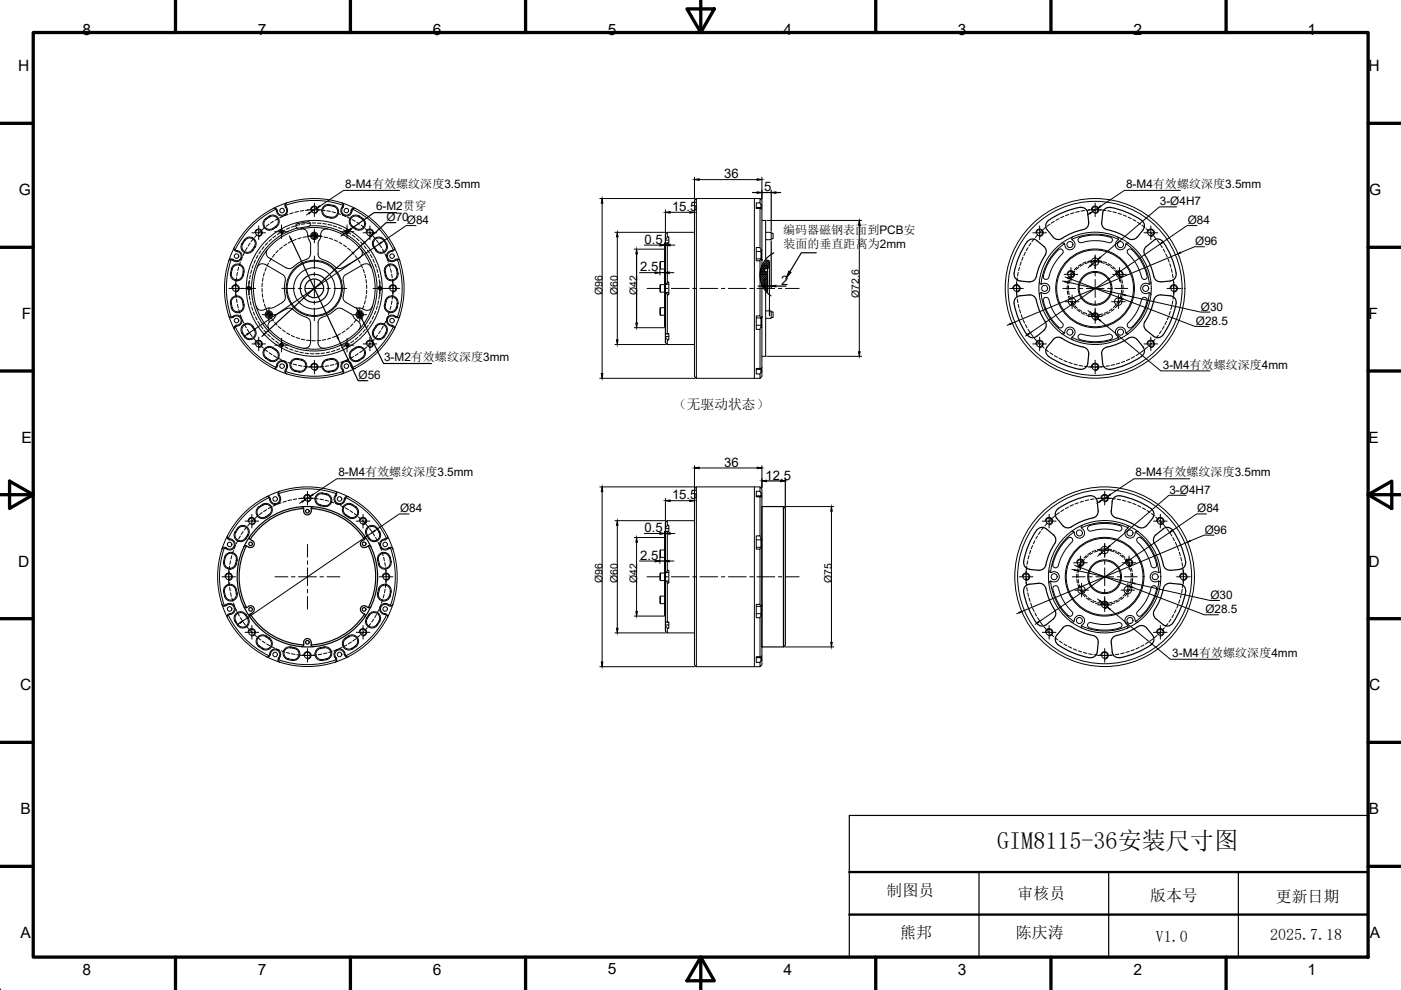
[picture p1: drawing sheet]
<svg xmlns="http://www.w3.org/2000/svg" width="297mm" height="210mm" viewBox="0 0 297 210" stroke-linecap="round" stroke-linejoin="round" font-family="sans-serif">
<defs><g id="words">
<text font-size="5.1" x="211.4" y="179.9">GIM8115-36安装尺寸图</text>
<g font-size="3.4">
<text x="188" y="190">制图员</text>
<text x="215.8" y="190.7">审核员</text>
<text x="243.8" y="191">版本号</text>
<text x="270.5" y="191.3">更新日期</text>
<text x="190.8" y="198.9">熊邦</text>
<text x="215.4" y="198.9">陈庆涛</text>
<text x="245.1" y="199.8">V1.0</text>
<text x="269.3" y="199.2">2025.7.18</text>
</g>
<g font-size="3.3">
<text x="17.5" y="7.3">8</text>
<text x="54.6" y="7.4">7</text>
<text x="91.8" y="7.3">6</text>
<text x="128.9" y="7.3">5</text>
<text x="166.1" y="7.4">4</text>
<text x="203.1" y="7.3">3</text>
<text x="240.3" y="7.4">2</text>
<text x="277.2" y="7.4">1</text>
<text x="3.9" y="15.1">H</text>
<text x="290.2" y="15.1">H</text>
<text x="4" y="41.4">G</text>
<text x="290.3" y="41.4">G</text>
<text x="4.6" y="67.6">F</text>
<text x="290.2" y="67.6">F</text>
<text x="4.6" y="93.8">E</text>
<text x="290.2" y="93.8">E</text>
<text x="3.9" y="120.1">D</text>
<text x="290.2" y="120.1">D</text>
<text x="4.3" y="146.4">C</text>
<text x="290.3" y="146.4">C</text>
<text x="4.3" y="172.6">B</text>
<text x="290.2" y="172.6">B</text>
<text x="4.3" y="198.9">A</text>
<text x="290.4" y="198.9">A</text>
<text x="17.5" y="206.6">8</text>
<text x="54.6" y="206.6">7</text>
<text x="91.8" y="206.6">6</text>
<text x="128.9" y="206.6">5</text>
<text x="166.1" y="206.6">4</text>
<text x="203.1" y="206.6">3</text>
<text x="240.3" y="206.7">2</text>
<text x="277.2" y="206.7">1</text>
</g>
<text font-size="2.9" x="142.7" y="86.7">（无驱动状态）</text>
<g font-size="2.8">
<text x="153.5" y="37.8">36</text>
<text x="162" y="40.6">5</text>
<text x="142.5" y="44.7">15.5</text>
<text x="136.7" y="51.7">0.5</text>
<text x="135.7" y="57.5">2.5</text>
<text x="165.6" y="60.4">2</text>
<text x="153.5" y="98.9">36</text>
<text x="162.3" y="101.7">12.5</text>
<text x="142.5" y="105.9">15.5</text>
<text x="136.7" y="112.8">0.5</text>
<text x="135.7" y="118.7">2.5</text>
</g>
<g font-size="2.6">
<text x="166" y="49.6">编码器磁钢表面到PCB安</text>
<text x="166.1" y="52.7">装面的垂直距离为2mm</text>
</g>
<g font-size="2.5">
<text x="73.2" y="39.9">8-M4有效螺纹深度3.5mm</text>
<text x="238.8" y="39.9">8-M4有效螺纹深度3.5mm</text>
<text x="79.7" y="44.6">6-M2贯穿</text>
<text x="82" y="46.9">Ø70</text>
<text x="86.3" y="47.5">Ø84</text>
<text x="245.9" y="43.5">3-Ø4H7</text>
<text x="251.8" y="47.5">Ø84</text>
<text x="253.4" y="52">Ø96</text>
<text x="254.6" y="65.9">Ø30</text>
<text x="253.6" y="68.9">Ø28.5</text>
<text x="81.4" y="76.6">3-M2有效螺纹深度3mm</text>
<text x="76" y="80.4">Ø56</text>
<text x="246.5" y="78.1">3-M4有效螺纹深度4mm</text>
<text x="71.8" y="101">8-M4有效螺纹深度3.5mm</text>
<text x="240.8" y="101">8-M4有效螺纹深度3.5mm</text>
<text x="247.9" y="104.7">3-Ø4H7</text>
<text x="84.8" y="108.7">Ø84</text>
<text x="253.8" y="108.7">Ø84</text>
<text x="255.4" y="113.1">Ø96</text>
<text x="255.6" y="130">Ø28.5</text>
<text x="256.6" y="127">Ø30</text>
<text x="248.6" y="139.3">3-M4有效螺纹深度4mm</text>
</g>
<g font-size="2.2">
<text x="127.7" y="62.5" transform="rotate(-90 127.7 62.5)">Ø96</text>
<text x="131" y="62.5" transform="rotate(-90 131 62.5)">Ø60</text>
<text x="135.1" y="62.5" transform="rotate(-90 135.1 62.5)">Ø42</text>
<text x="182.1" y="63.1" transform="rotate(-90 182.1 63.1)">Ø72.6</text>
<text x="127.7" y="123.7" transform="rotate(-90 127.7 123.7)">Ø96</text>
<text x="131" y="123.7" transform="rotate(-90 131 123.7)">Ø60</text>
<text x="135.1" y="123.7" transform="rotate(-90 135.1 123.7)">Ø42</text>
<text x="176.4" y="123.7" transform="rotate(-90 176.4 123.7)">Ø75</text>
</g>
</g></defs>
<!-- layer: 0 -->
<g fill="none" stroke="#000" stroke-width=".7">
<path d="M37.2 0v6.9M74.3 0v6.9M111.4 0v6.9M148.6 0v6.9M185.7 0v6.9M222.8 0v6.9M260 0v6.9M7 6.9h283.1v196h-283.1zM145.7 1.9h5.7l-2.8 5zM.1 26.1h6.9M290.1 26.1h6.9M.1 52.4h6.9"/>
<path d="M290.1 52.4h6.9M.1 78.7h6.9M290.1 78.7h6.9M.1 104.9h6.9M2 102l5 2.9-5 2.9zM290.1 104.9l5-2.9v5.8zM290.1 104.9h6.9M.1 131.2h6.9M290.1 131.2h6.9M.1 157.4h6.9M290.1 157.4h6.9M.1 183.7h6.9"/>
<path d="M290.1 183.7h6.9M37.2 202.9v7M74.3 202.9v7M111.4 202.9v7M148.6 202.9l2.8 5h-5.7zM148.6 202.9v7M185.7 202.9v7M222.8 202.9v7M260 202.9v7"/>
</g>
<g fill="none" stroke="#000" stroke-width=".25">
<path d="M59.3 49.1a.39 .39 0 0 1 .4-.4 .39 .39 0 0 1 .4 .4 .39 .39 0 0 1-.4 .4M61.4 50l.2 .6M61.9 51.1l9.5 20.1M66.2 50a.39 .39 0 0 1 .4-.4 .39 .39 0 0 1 .4 .4 .39 .39 0 0 1-.4 .4M72.8 49.7l-.5 .3M73.2 49.1a.39 .39 0 0 1 .4-.4 .39 .39 0 0 1 .4 .4 .39 .39 0 0 1-.4 .4M73.9 48.9l-.6 .5M76.9 51.8l-20.5 18.7M83.9 47.2h-2l-4.6 4.2M84.1 45.1h-4.8l-4.9 3.5M135 53.8v14.7M141.1 49.6v23.1"/>
<path d="M159.5 40.8h1M161.2 58.5l.9-.9h.6l-1.5 1.5M161.2 57.6h.3M161.3 57.6l-.1 .2M161.4 57h.1M161.5 40.3v1.9M161.5 40.8h2M161.6 56.4h1.1v1.8h-1.5M162 57h.7M162.1 57.2l-.9 .9M162.4 57.6l-1.2 1.2M162.6 58.2l.1 .1v.9"/>
<path d="M162.7 55.2l-.9 .9M162.7 58l-1.4 1.4M162.7 58.7l-1.2 1.3M162.7 59.1l-1.1 1.1M162.7 59.8l-.9 .9M162.7 56.9v.1M162.7 58.4l-1.3 1.3M162.7 56.8h.4M163 55.2l-1.6 1.6M163.1 55.5l-1.8 1.8M163.1 55.8l-1.7 1.7M163.1 56.2l-.8 .8"/>
<path d="M163.1 56.5l-.2 .3M163.5 40.3v8.7M163.5 51.1v10.1M164.1 53.6a5.3 5.3 0 0 0-.7 9.1M164.5 40.8h1M173.1 53.6h-3.2l-2.4 4M215 57.9a1.38 1.38 0 0 0 1.3 1.6M216.3 59.6l2 .2M217.8 51.3a17.5 17.5 0 0 0-2.8 6.6M217.8 51.3a1.38 1.38 0 0 1 2-.3l1.5 1.3a1.38 1.38 0 0 1 .3 1.8M221.6 54.1a14.9 14.9 0 0 0-2 4.9 1.38 1.38 0 0 1-1.4 .7M222.3 46.7a1.37 1.37 0 0 0-.3 2.1l1.3 1.5a1.61 1.61 0 0 0 2.4-.1l1.9-.9 2.1-.6"/>
<path d="M229 44a17.5 17.5 0 0 0-6.7 2.7M229 44a1.39 1.39 0 0 1 1.6 1.2l.2 2M230.8 47.2a1.38 1.38 0 0 1-1.1 1.5M233.6 47.2a1.62 1.62 0 0 0 1.8 1.6l2 .7 1.8 1.1M235.4 44a17.5 17.5 0 0 1 6.7 2.7M235.4 44a1.38 1.38 0 0 0-1.6 1.2l-.2 2M241.1 50.3a1.38 1.38 0 0 1-1.9 .3M242 46.7a1.38 1.38 0 0 1 .3 2l-1.2 1.6M242.8 54.1l1.2 2.5 .6 2M244.6 51a1.38 1.38 0 0 1 2 .3 15.2 15.2 0 0 1 2.7 7.2l-.4 .7-.8 .3M244.6 51l-1.6 1.3a1.38 1.38 0 0 0-.2 1.8M244.6 58.6a1.38 1.38 0 0 0 1.5 1.1"/>
<path d="M248.1 59.6l-1.9 .2M52.4 61.1a.39 .39 0 0 1 .3-.3 .39 .39 0 0 1 .4 .3 .39 .39 0 0 1-.4 .4M56 70.9l-.5 .4M56.6 66.7a.39 .39 0 0 1 .4-.4 .39 .39 0 0 1 .4 .4 .39 .39 0 0 1-.4 .4M59.3 73.2a.39 .39 0 0 1 .4-.4 .39 .39 0 0 1 .4 .4 .39 .39 0 0 1-.4 .3M71.7 71.7l4.2 9h2.1M73.2 73.2a.39 .39 0 0 1 .4-.4 .39 .39 0 0 1 .4 .4 .39 .39 0 0 1-.4 .3M75.6 65.3l.2 .5M75.9 66.7a.39 .39 0 0 1 .4-.4 .39 .39 0 0 1 .4 .4 .39 .39 0 0 1-.4 .4M76.1 66.3l.4 .8M76.7 67.6l4.6 9.5h10.2M80.1 61.1a.39 .39 0 0 1 .4-.3 .39 .39 0 0 1 .4 .3 .39 .39 0 0 1-.4 .4"/>
<path d="M160.7 60.7h1M161.7 60.4l1-1v1.8M162.1 61v-1.8h.6v2.7M162.7 60.1l-.7 .8M162.7 60.9l-.4 .4M162.7 60.5l-.6 .6M162.7 61.2l-.3 .3M162.7 61.6l-.1 .1M162.7 60.7h.8M163.1 65.5v1.4M164.5 60.7h2.2M215 64.4a17.5 17.5 0 0 0 2.8 6.6"/>
<path d="M218.2 62.5a1.62 1.62 0 0 1 1.7 1.8l.4 1.4 .9 1.9a1.6 1.6 0 0 1 .1 2.4l-1.5 1.3a1.42 1.42 0 0 1-2-.3M218.3 62.5l-2.1 .2a1.39 1.39 0 0 0-1.2 1.7M222.3 75.6a17.5 17.5 0 0 0 6.7 2.7M229.7 73.6a14.7 14.7 0 0 1-4.9-2.1 1.38 1.38 0 0 0-1.5 .5l-1.3 1.5a1.37 1.37 0 0 0 .3 2M229.7 73.6a1.4 1.4 0 0 1 1.1 1.5l-.2 2a1.38 1.38 0 0 1-1.6 1.2M239.2 71.7a14.5 14.5 0 0 1-4.9 2 1.32 1.32 0 0 0-.7 1.4l.2 2a1.38 1.38 0 0 0 1.6 1.2M239.2 71.7a1.38 1.38 0 0 1 1.9 .3M241.1 72l1.2 1.5a1.38 1.38 0 0 1-.3 2M242.1 75.6a17.5 17.5 0 0 1-6.7 2.7M244.6 63.6a14.5 14.5 0 0 1-2 4.9 1.38 1.38 0 0 0 .4 1.5l1.6 1.3M244.6 63.6a1.38 1.38 0 0 1 1.6-1.1l1.9 .2a1.57 1.57 0 0 1 1.1 2.5 17.5 17.5 0 0 1-2.6 5.8M246.6 71a1.38 1.38 0 0 1-2 .3"/>
<path d="M52.3 115.7a14.5 14.5 0 0 0 0 13.1h-.3l-.3-.2M52.3 115.8l-.3-.1-.3 .2M52.3 115.8l.5 .2M52.9 113.8v.3l.2 .3M63.9 107.4l.3 .1 .2 .3M64.4 107.8a14.3 14.3 0 0 0-11.3 6.6 .95 .95 0 0 1 .7 1.3 .79 .79 0 0 1-1.1 .3M64.4 107.8a.96 .96 0 0 0 .8 1.4 .79 .79 0 0 0 .8-.8M66 107.8a14.4 14.4 0 0 1 11.3 6.6 .99 .99 0 0 0-.9 1 .79 .79 0 0 0 1.2 .6M66 107.8v.6M66.4 107.4l-.3 .1-.1 .3M77.4 113.8l.1 .3-.2 .3M78.1 115.7a14.4 14.4 0 0 1 0 13.1h.3l.2-.2"/>
<path d="M78.6 115.9l-.4-.2-.6 .3M141.1 110.8v23M161.5 107.4h4.6l.4 .4v29l-.4 .4h-4.6zM161.5 101.5v1.9M162.5 102h3M166.1 107.4v29.8M166.5 101.5v6.1M217.1 119a1.38 1.38 0 0 0 1.2 1.7M219.8 112.4a17.5 17.5 0 0 0-2.8 6.7M221.8 112.1a1.38 1.38 0 0 0-2 .3M221.8 112.1l1.6 1.3M223.3 113.4a1.61 1.61 0 0 1 0 2.4l-1 1.9-.4 1.4a1.62 1.62 0 0 1-1.7 1.8"/>
<path d="M231.7 109.8a14.7 14.7 0 0 0-4.9 2.1 1.38 1.38 0 0 1-1.5-.5M232.6 106.4l.2 2M232.6 106.3a1.59 1.59 0 0 0-2.4-1 14.5 14.5 0 0 0-6.3 3l-.1 .5 .1 .8 1.4 1.8M232.8 108.3a1.38 1.38 0 0 1-1.1 1.5M235.8 106.4a1.58 1.58 0 0 1 2.4-1.1 14.5 14.5 0 0 1 6.3 3l.1 .5-.1 .8-1.4 1.8M235.8 106.4l-.2 1.9a1.62 1.62 0 0 0 1.8 1.7l2 .7 1.8 1M243.1 111.4a1.38 1.38 0 0 1-1.8 .3M245.1 113.4a1.61 1.61 0 0 0 0 2.4l1 1.9 .6 2.1M246.6 112.1a1.38 1.38 0 0 1 2 .3M246.6 112.1l-1.5 1.3M246.7 119.8a1.38 1.38 0 0 0 1.5 1.1l2-.2M248.6 112.4a17.5 17.5 0 0 1 2.8 6.7"/>
<path d="M251.4 119.1a1.38 1.38 0 0 1-1.3 1.6M52.7 128.5a.79 .79 0 0 1 1.1 .3 .79 .79 0 0 1-.3 1.1l-.4 .3M52.8 128.6l-.5 .2M53 130.2a14.5 14.5 0 0 0 11.4 6.5 1.04 1.04 0 0 1 .5-1.3 .79 .79 0 0 1 1.1 .8M53.1 130.2l-.2 .2v.3M64.4 136.7l-.2 .3-.3 .1M66 136.7l.1 .3 .3 .1M77.3 130.2l.2 .2-.1 .4M77.3 130.2a14.5 14.5 0 0 1-11.3 6.5v-.5M78.1 128.8a1.04 1.04 0 0 0-1.4-.2 .79 .79 0 0 0 .1 1.3l.5 .3M217 125.5a17.5 17.5 0 0 0 2.8 6.6M218.3 120.7l2 .2"/>
<path d="M219.8 132.1a1.38 1.38 0 0 0 2 .3M220.2 123.7a1.62 1.62 0 0 1 1.7 1.8l.4 1.3 1 1.9a1.61 1.61 0 0 1 0 2.5M220.3 123.7l-2 .2a1.39 1.39 0 0 0-1.3 1.6M223.4 131.2l-1.6 1.2M231.7 134.7a14.7 14.7 0 0 1-4.9-2 1.32 1.32 0 0 0-1.5 .4l-1.2 1.6a1.57 1.57 0 0 0 .9 2.4 17.5 17.5 0 0 0 6 2.4M231.7 134.7a1.39 1.39 0 0 1 1.1 1.5l-.2 2M232.6 138.2a1.38 1.38 0 0 1-1.6 1.2M235.8 138.2a1.38 1.38 0 0 0 1.6 1.2M241.2 132.8a14.9 14.9 0 0 1-4.9 2.1 1.38 1.38 0 0 0-.7 1.3l.2 2M241.3 132.9a1.38 1.38 0 0 1 1.8 .2M243.1 133.1l1.2 1.6a1.57 1.57 0 0 1-.9 2.4 17.5 17.5 0 0 1-6 2.4M245.1 131.2l1.5 1.2"/>
<path d="M246.7 124.8a1.38 1.38 0 0 1 1.5-1.1l2 .2a1.57 1.57 0 0 1 1 2.4 17.5 17.5 0 0 1-2.6 5.8M246.7 124.8a14.7 14.7 0 0 1-2.1 4.9 1.38 1.38 0 0 0 .5 1.5M248.6 132.1a1.38 1.38 0 0 1-2 .3M180.1 172.9h110v30h-110zM235.1 184.9h55h-27.5v18M.1 209.9h.1M207.6 202.9v-18h-27.5h55v18"/>
<circle cx="161.7" cy="57.3" r=".41"/>
<circle cx="66.6" cy="61.1" r="2.98"/>
<circle cx="66.6" cy="61.1" r="1.98"/>
<circle cx="53.1" cy="115.3" r=".39"/>
<circle cx="65.2" cy="108.4" r=".39"/>
<circle cx="77.2" cy="115.3" r=".39"/>
<circle cx="53.1" cy="129.2" r=".39"/>
<circle cx="65.2" cy="122.3" r="14.9"/>
<circle cx="65.2" cy="136.2" r=".39"/>
<circle cx="77.2" cy="129.2" r=".39"/>
</g>
<g fill="none" stroke="#000" stroke-width=".21">
<path d="M147.2 37.6v4.6M148.2 38.1h12.3M161.5 37.6v4.6M48.5 55.3a19.1 19.1 0 0 0 0 11.7M48.8 54.9l.7 .1M48.9 57.9l.2 .1a1.18 1.18 0 0 0 .9 1.3 1.18 1.18 0 0 0 1.4-.9M49 55.1l-.2-.2-.3 .4M49 55.1l.3 .1M49 55.1a18.8 18.8 0 0 0 0 12.1l-.2 .2-.3-.4M49 57a1.43 1.43 0 0 1 2-.9 1.43 1.43 0 0 1 .6 2.1 1.4 1.4 0 0 1-1.5 1.3 1.4 1.4 0 0 1-1.2-1.6M49.2 57.1l-.1 .9M49.2 57.1a1.18 1.18 0 0 1 1.5-.9 1.18 1.18 0 0 1 .8 1.4"/>
<path d="M49.3 57.1l-.2-.1-.2 .9M49.5 55l-.2 .2M49.7 52.9l.5 .4M49.7 52.5l-1.2 2.8M49.7 52.5v.4h.2M49.9 52.9l.1 .2a1.2 1.2 0 0 1 1.3 1.5 1.2 1.2 0 0 1-2 .6M50 59.7v2.9M50.1 58.9v.7M50.2 53.3a.99 .99 0 0 1 .9 1.4 .99 .99 0 0 1-1.6 .3M50.2 53.1v.2M50.2 59.4v.2M50.3 57.8l-.1 .7"/>
<path d="M50.6 56.7l-.2 .7M51 55.6l-.3 .7M51.3 51.6a1.43 1.43 0 0 0 .7 2 1.43 1.43 0 0 0 1.9-1l.2-.2M51.3 51.6a1.63 1.63 0 0 1 2.7-.8 1.38 1.38 0 0 1 .1 1.6M51.3 51.6l.2 .1M51.4 54.5l-.3 .7M51.5 51.7a1.21 1.21 0 0 0 .5 1.7 1.21 1.21 0 0 0 1.6-.7l.3-.4M51.8 57.7l-.2-.1-.1 .5-.1 .3h.2M51.8 50.9l.1 .1-.5 .7M51.9 53.5l-.4 .7M52 51a1.18 1.18 0 0 1 1.6-.3 1.18 1.18 0 0 1 .3 1.6M52.4 52.5l-.4 .6"/>
<path d="M52.8 59.7v2.9M52.9 59.5l-.1 .7M53 51.5l-.4 .7M53.1 58.3l-.2 .8M53.4 57.2l-.2 .8M53.4 49.4h2.9M53.5 53l.2 .1M53.7 56.2l-.2 .7M53.7 50.6l-.4 .6M53.9 52.3l.2 .1M54 49.3a.79 .79 0 0 1 .8-.8 .79 .79 0 0 1 .8 .8 .79 .79 0 0 1-.8 .8M54.2 55.1l-.3 .7"/>
<path d="M54.5 49.8l-.5 .5M54.5 56.7a1.18 1.18 0 0 1 1.7-.6l3.7 2.1M54.5 56.7a12.9 12.9 0 0 0-.2 8.3M54.7 54.1l-.4 .7M54.8 47.9v2.9M55.3 49l-.6 .5M55.3 53.2l-.4 .6M55.8 58.9l-.1 .8M56 52.3l-.5 .6M56 57.8l-.2 .8M56.1 48.2l-.6 .5M56.4 46.3l.1 .2"/>
<path d="M56.4 56.8l-.2 .7M56.5 46.5a1.19 1.19 0 0 0-.3 1.6 1.19 1.19 0 0 0 1.6 .3l.1 .2M56.5 46.5l.2-.2a1.28 1.28 0 0 1 2.1 0 1.28 1.28 0 0 1-.8 2l-.2 .1M56.7 52.9l-1.1 1.5-1.1 2.3M56.7 52.9a1.18 1.18 0 0 0 .3 1.8l3.7 2.1M56.7 51.4l-.5 .6M56.9 55.8l-.3 .6M57.1 47.5l-.7 .5M57.1 45.8a1.43 1.43 0 0 1 2 .7 1.43 1.43 0 0 1-1 1.9 1.4 1.4 0 0 1-2-.1 1.4 1.4 0 0 1 .2-2M57.2 46l-.1-.2-.7 .5M57.5 54.8l-.4 .6M57.6 50.7l-.6 .5"/>
<path d="M58 44.2h.4v.2M58 46.9l-.7 .4M58.2 53.9l-.4 .6M58.2 49.1h2.9M58.4 50l-.6 .4M58.5 48l.1 .2M58.6 44.7l-.2-.3a18.6 18.6 0 0 0-8.5 8.5M58.6 44.7h.2M59 53.1l-.5 .5M59 46.4l-.7 .3M59.4 49.3l-.6 .5M59.7 47.7v2.9"/>
<path d="M59.9 52.4l-.6 .4M59.9 58.2a1.42 1.42 0 0 1 .5 1.9v2.1a1.51 1.51 0 0 1-.5 1.9M60 45.9l-.7 .3M60.4 48.8l-.7 .3M60.4 43.3l.1 .7M60.5 44a1.02 1.02 0 0 1-.5 1.6 1.02 1.02 0 0 1-1.3-1.1l-.3-.4M60.6 43.5a18.6 18.6 0 0 1 12.1 0M60.6 43.5l.1 .3-.2 .2M60.7 43.8a1.18 1.18 0 0 1-.5 1.9 1.18 1.18 0 0 1-1.6-1M60.8 43l-.4 .3 .2 .2M60.8 51.7l-.6 .4M61.1 45.5l-.7 .2"/>
<path d="M61.4 48.3l-.7 .3M61.8 51.2l-.7 .3M62.2 45.1l-.8 .2M62.5 47.9l-.7 .3M62.8 50.8l-.7 .2M63.3 44.8l-.8 .2M63.6 47.6l-.8 .2M63.8 48.6a1.26 1.26 0 0 1 1.5 1.5l.3 .8M63.8 48.5a12.9 12.9 0 0 1 5.7 0M63.8 48.5a12.9 12.9 0 0 0-7.1 4.4M63.9 50.4l-.7 .2M64.4 44.6l-.8 .2"/>
<path d="M64.7 47.4l-.8 .2M65 55l-1.1 .4-1.3 .9a1.49 1.49 0 0 1-1.9 .5M65 50.2l-.8 .1M65.2 44.5h2.9M65.2 50h2.9M65.5 45.2l-.5 .4M65.5 44.5l-.7 .1M65.5 50.9l.4 .8-.1 2.1a1.18 1.18 0 0 1-.9 1.2M65.6 47.8a.46 .46 0 0 0 .2-.5 .46 .46 0 0 0-.5-.3l-2.2 .4a.49 .49 0 0 0-.4 .4 .49 .49 0 0 0 .3 .5M65.7 47.9a13.3 13.3 0 0 1 13.3 18.2 13.3 13.3 0 0 1-22.2 3.9 13.3 13.3 0 0 1 6.2-21.6M65.7 47.9l-2.7 .5M65.8 47.3l-.7 .1"/>
<path d="M65.8 44.5a.79 .79 0 0 1 .8-.8 .79 .79 0 0 1 .8 .8 .79 .79 0 0 1-.8 .8M66.1 50.1h-.7M66.2 47.3h.7M66.4 50.1h.8M66.7 43v2.9M66.7 48.6v2.9M66.7 54.3v2.7M66.7 57.8v.7M66.7 59.3v3.7M66.7 44.5h-.8M67 44.5h.8M67.3 47.3l.8 .1"/>
<path d="M67.3 44l-1.3 .9M67.4 53.8a1.18 1.18 0 0 0 .9 1.2M67.5 51.7v2.2M67.6 50.1l.7 .1M67.7 50.9l-.3 .8M68.2 44.6h.7M68.3 55l1.5 .6 1.3 1M68.4 47.4l.8 .1M68.7 50.3l.7 .1M69.3 44.7l.7 .1M69.4 45.9l.8 .2M69.4 45.9v.2l.7 .2 .1-.2"/>
<path d="M69.4 48.6a1.23 1.23 0 0 0-1.4 1.5l-.3 .8M69.5 48.5a12.9 12.9 0 0 1 7.1 4.4M69.6 47.6l.7 .2M69.8 50.5l.7 .3M69.8 43.6a1.18 1.18 0 0 0-1.4 .9 1.18 1.18 0 0 0 1 1.4M69.9 43.4l-.1 .2M70.4 44.9l.7 .2M70.6 47.9l.8 .2M70.7 43.7a1.18 1.18 0 0 1 .9 1.5 1.18 1.18 0 0 1-1.4 .8M70.7 43.5a1.38 1.38 0 0 1 1.1 1.7 1.38 1.38 0 0 1-1.7 1M70.7 43.6a1.68 1.68 0 0 0-2.5 .9 1.38 1.38 0 0 0 1.2 1.6M70.8 43.6l-.1 .2-.9-.2"/>
<path d="M70.9 50.9l.6 .3M71.1 56.6a1.18 1.18 0 0 0 1.4 .2M71.5 45.2l.7 .3M71.7 48.2l.7 .3M71.9 51.4l.6 .3M72.1 49.1h2.9M72.5 43l.4 .3-.2 .2M72.6 45.6l.7 .3M72.6 43.9l.1 .1M72.7 43.5v.2a1.23 1.23 0 0 0 .3 2 1.23 1.23 0 0 0 1.7-1.2l.1-.1M72.7 44a.99 .99 0 0 0 .4 1.6 .99 .99 0 0 0 1.3-.9M72.8 48.7l.6 .4"/>
<path d="M72.8 43.3l-.1 .7M72.8 51.9l.6 .5M73.3 58.2a1.38 1.38 0 0 0-.4 1.9v2.1a1.44 1.44 0 0 0 .4 1.9M73.6 47.7v2.9M73.6 46l.7 .4M73.7 52.6l.6 .5M73.8 49.2l.6 .4M74.5 44.7h.2M74.6 53.4l.5 .5M74.7 46.5l.6 .4M74.7 46.1a1.9 1.9 0 0 1 2.5 1 1.25 1.25 0 0 1-.6 1.4 1.25 1.25 0 0 1-1.6-.4 1.24 1.24 0 0 1-.3-2zM74.7 49.9l.6 .4"/>
<path d="M74.8 48l-.1 .2M74.8 44.1l-.3 .6M74.8 44.4a18.6 18.6 0 0 1 8.6 8.5l-.2 .2a1.23 1.23 0 0 0-1.2 1.7 1.23 1.23 0 0 0 2.1 .3h.2M75.3 54.2l.5 .6M75.3 44.2a19 19 0 0 0-25.6 8.3M75.3 44.2a19 19 0 0 1 4.8 30.4 19 19 0 0 1-30.4-4.8M75.3 44.2h-.5v.2M75.5 48.4l-.1 .2M75.6 50.5l.6 .5M75.6 47.1l.7 .4M76 55.1l.4 .7M76.1 45.8a1.43 1.43 0 0 0-2 .7 1.43 1.43 0 0 0 1 1.9 1.39 1.39 0 0 0 2.1-.1 1.39 1.39 0 0 0-.3-2l-.1 .2"/>
<path d="M76.2 45.8l.7 .5M76.2 45.8l-.1 .2M76.4 51.3l.6 .6M76.5 56.1l.4 .7M76.5 52.9a1.18 1.18 0 0 1-.3 1.8l-3.7 2.1M76.6 52.9a12.9 12.9 0 0 1-.5 17M76.6 47.8l.6 .4M77 49.4h2.9M77 57.1l.3 .7M77.2 52.1l.5 .6M77.4 58.2l.1 .7M77.5 48.5l.5 .5"/>
<path d="M77.6 59.3l.1 .7M77.6 49.3a.79 .79 0 0 1 .8-.8 .79 .79 0 0 1 .8 .8 .79 .79 0 0 1-.8 .8M77.9 53l.4 .6M78.3 49.2l.5 .6M78.4 47.9v2.9M78.5 54l.4 .6M78.7 56.7a1.18 1.18 0 0 0-1.7-.6l-3.7 2.1M79.1 55l.3 .6M79.1 50.1l.5 .5M79.2 50.8a1.49 1.49 0 0 1 2.6 .6 1.43 1.43 0 0 1-.4 2.2 1.43 1.43 0 0 1-2.1-1 1.46 1.46 0 0 1-.1-1.8zM79.4 52.3l-.2 .1M79.5 56l.3 .7"/>
<path d="M79.8 53l-.2 .1M79.8 50.9l.5 .6M79.9 57.1l.2 .7M80.2 58.2l.1 .7M80.4 59.3l.1 .7M80.4 51.7l-27.5 18.9M80.5 51.9l.4 .6M80.5 59.7v2.9M81.1 52.8l.3 .7M81.3 51a1.18 1.18 0 0 0-1.6-.3 1.18 1.18 0 0 0-.3 1.6M81.5 50.9l-.2 .1a1.46 1.46 0 0 1-.3 2.5 1.56 1.56 0 0 1-1.6-1.2M81.5 57.7l.2 .7"/>
<path d="M81.6 53.8l.3 .7M81.7 57.6l-.2 .1M82 51.6l-.2 .1M82.1 54.9l.2 .7M82.5 55.9l.2 .8M82.8 57l.2 .8M83 58.1l.2 .8M83.1 53.1v.2a.99 .99 0 0 0-.9 1.4 .99 .99 0 0 0 1.6 .3l.1 .2M83.2 59.3l.1 .7M83.3 59.7v2.9M83.6 52.9l-.5 .4M83.6 52.5l.1 .3-.3 .1"/>
<path d="M84 57.1a1.23 1.23 0 0 0-1.7-.8 1.23 1.23 0 0 0-.5 1.8l.1 .3M84 57.1l.2 .9 .2-.1M84 57.1l.2-.1 .2 .9M84.2 58a1.18 1.18 0 0 1-1 1.3 1.18 1.18 0 0 1-1.3-.9h-.2M84.2 57a1.38 1.38 0 0 0-1.7-1 1.38 1.38 0 0 0-1 1.7M84.3 55.1a18.9 18.9 0 0 1 0 12.1l.1 .2 .4-.4M84.3 55.1l.1-.2 .4 .4M84.4 57.9a1.38 1.38 0 0 1-1.1 1.6 1.38 1.38 0 0 1-1.6-1.1M84.4 54.9l-.6 .1M84.7 40.4h-11.8l-5.1 3.3M88.2 47.8h-2.1l-5.2 3.6M127.2 42.1h20.2"/>
<path d="M127.7 43.1v36.1M130.4 49.3h10.8M130.9 50.2v21.9M134.5 52.8h6.4M135.6 57.8h3.3M136.6 52h3.3M139.9 57.1v1.2M139.9 57.8h1M140 55.5v1.5M140.9 57.2v1.1M140.9 55.5h-.9l-.1 .1v1.3l1 .1M140.9 51.5v1.3"/>
<path d="M140.9 52h.2M141.1 52.8a3.2 3.2 0 0 0-.2 2.1v12.5a3.3 3.3 0 0 0 .2 2.1M141.1 44.5v4.9M141.1 51.5v1.1M141.4 51.5h.4M141.5 59.8l-.1 .3-.3 .2h.7M141.5 49.3v.9h.3v1.4h-.3v8.2h.3v2.7h-.3v8.2h.3v1.4h-.3v.9M141.5 51.6l-.4 .1M141.5 50.2l-.4 .7h.7M141.9 57.8h1M142.1 45h4.1M142.1 52h1"/>
<path d="M147.2 49.3h-5.7l-.4 .3M147.2 44.5v1.7M147.6 42.1h13.5M159.9 42.1v38.1M160.3 54.9h1l.2 .2-.2-.2-.2 .4M160.3 44.1h.9M161.1 44.2h.2l.2 .2v8.5M161.1 52.5l.2 .4M161.1 43l.2 .3v.7h-1M161.3 54.9v-1.6l.2-.2v3.5M161.3 44.2l.2-.3v.5M161.3 43.3l.2 .2v.4"/>
<path d="M161.5 46.7h.8v8.6M161.5 43.5v-1l-.4-.4v.9h-.8v1.2h.8v8.3h-.8v2.8h.8v11.7h-.8v2.8h.8v8.3h-.8v1.2h.8v.9l.4-.4v-1M161.5 53.1v-.2h-.2v.4h-1M162.3 55.2h.6l.2 .2v10.5M162.3 49.3h1.2v1.5h-1.2M162.6 46.7h20.1M163.5 49.4h.4v1.2h-.4M182.2 47.7v26.9M215.5 59.7v2.9M215.7 58.9l-.1 .7M215.9 57.8l-.2 .7M216.2 56.7l-.2 .7"/>
<path d="M216.5 55.6l-.2 .7M216.9 54.5l-.3 .7M217.4 53.5l-.3 .7M217.9 52.5l-.3 .6M218.6 51.5l-.4 .7M219 49.4h2.9M219.3 50.6l-.5 .6M219.6 49.3a.79 .79 0 0 1 .8-.8 .79 .79 0 0 1 .8 .8 .79 .79 0 0 1-.8 .8M220 49.8l-.5 .5M220.4 59.8l.1 .3 .2 .2M220.4 47.9v2.9M220.8 49l-.5 .5"/>
<path d="M221.7 48.2l-.6 .5M222.6 47.5l-.6 .5M223.5 46.9l-.6 .4M224.2 52.9l1.5-1.2a1.15 1.15 0 0 0 .9 1.2 1.15 1.15 0 0 0 1.3-.7 1.15 1.15 0 0 0-.6-1.4 11.7 11.7 0 0 1 9.9 0 1.16 1.16 0 0 0-.7 1.4 1.16 1.16 0 0 0 1.3 .8 1.16 1.16 0 0 0 .9-1.3 11.4 11.4 0 0 1 5 8.6 1.14 1.14 0 0 0-1.6 .1 1.14 1.14 0 0 0 0 1.5 1.14 1.14 0 0 0 1.6 .2 11.4 11.4 0 0 1-5 8.5 1.15 1.15 0 0 0-.8-1.2 1.15 1.15 0 0 0-1.4 .7 1.15 1.15 0 0 0 .7 1.4 10.9 10.9 0 0 1-9.9-.1 1.12 1.12 0 0 0 .5-1.4 1.12 1.12 0 0 0-1.3-.6 1.12 1.12 0 0 0-.8 1.2 11.6 11.6 0 0 1-5-8.5 1.14 1.14 0 0 0 1.6-.2 1.14 1.14 0 0 0 0-1.5 1.14 1.14 0 0 0-1.6-.1 11.9 11.9 0 0 1 3.5-7.4zM224.4 52.9a.59 .59 0 0 1 .9 .1 .59 .59 0 0 1-.1 .8 10.7 10.7 0 0 0-2.9 5.2 .6 .6 0 0 1-.8 .2 .6 .6 0 0 1-.3-.7 11.3 11.3 0 0 1 3.2-5.6zM224.5 46.4l-.6 .3M225.1 51.6l.4-.1 .2 .2M225.2 59.6l.6 .1M225.6 45.9l-.7 .3M225.6 58.2h2.9M225.8 58.7l.6 .2M226.2 58.2a.79 .79 0 0 1 .8-.8 .79 .79 0 0 1 .8 .8 .79 .79 0 0 1-.8 .8"/>
<path d="M226.4 59.8l11.6 2.6M226.5 59.5l-.2 .7M226.6 45.5l-.7 .2M226.8 59.4l-.2 .8M226.9 58.4l-.3 .7M226.9 59.1l10.6 4.1M227.1 56.7v2.9M227.2 58.4l-.3 .7M227.5 50.2l-.3 .3 .1 .3M227.5 57.5l-.4 .6M227.7 45.1l-.7 .2M227.9 57.5l-.5 .6"/>
<path d="M228.3 56.7l-.5 .5M228.7 56.7l-.5 .5M228.8 50.4a10.2 10.2 0 0 1 6.8 0 .59 .59 0 0 1 .2 .8 .59 .59 0 0 1-.7 .2 10.6 10.6 0 0 0-6 .1 .59 .59 0 0 1-.5-.4 .59 .59 0 0 1 .2-.7zM228.8 44.8l-.7 .2M229.2 56l-.6 .4M229.7 56.1l-.7 .4M229.9 44.6l-.7 .2M230.2 55.5l-.7 .3M230.8 44.5h2.8M230.8 55.5h2.8M230.8 55.7l-.8 .2M231.1 44.5l-.8 .1"/>
<path d="M231.1 45.3l-.5 .3M231.1 56.4l-.4 .4M231.3 55.3l-.7 .1M231.4 44.5a.79 .79 0 0 1 .8-.8 .79 .79 0 0 1 .8 .8 .79 .79 0 0 1-.8 .8M231.9 55.5l-.8 .1M232.2 44.5h-.7M232.2 43v2.9M232.2 54v3M232.2 57.8v.7M232.2 59.3v3.7M232.3 55.5l.7 .1M232.5 55.2h-.8"/>
<path d="M232.6 44.5h.7M232.8 55l-1.2 1M232.9 55.2l.7 .2M232.9 44.1l-1.4 .8M233.4 55.6l.7 .2M233.7 44.6h.8M234 55.5l.7 .3M234.5 56l.7 .3M234.8 44.7l.8 .1M235 55.9l.6 .4M235.5 56.6l.6 .4M235.9 58.2h2.9"/>
<path d="M235.9 56.5l.6 .6M236 44.9l.7 .2M236.3 57.3l.5 .6M236.6 58.2a.79 .79 0 0 1 .7-.8 .79 .79 0 0 1 .8 .8 .79 .79 0 0 1-.8 .8M236.7 57.3l.5 .6M237 50.2l.2 .3v.3M237 58.2l.4 .7M237.1 45.2l.7 .3M237.4 56.7v2.9M237.4 58.3l.3 .7M237.5 59.3l.2 .7M237.8 59.3l.2 .7"/>
<path d="M238.1 45.6l.7 .3M239.1 53a.58 .58 0 0 1 .9-.1 10.8 10.8 0 0 1 3.2 5.9 .6 .6 0 0 1-.5 .4 .6 .6 0 0 1-.7-.4 10.4 10.4 0 0 0-3-5.2zM239.2 46l.7 .4M239.3 51.6l-.3-.1-.3 .2M240.2 46.5l.7 .4M241.2 47.1l.6 .4M242.1 47.8l.6 .4M242.5 49.4h2.9M243 48.5l.6 .5M243.2 49.3a.79 .79 0 0 1 .8-.8 .79 .79 0 0 1 .8 .8 .79 .79 0 0 1-.8 .8M243.8 49.2l.6 .6M244 47.9v2.9"/>
<path d="M244 59.8l-.1 .3-.2 .2M244.6 50.1l.5 .5M245.4 50.9l.4 .6M246 51.7l-27.6 18.9M246 51.9l.4 .6M246.6 52.8l.4 .7M247.2 53.8l.3 .7M247.6 54.9l.3 .7M248 55.9l.2 .8M248.3 57l.2 .8M248.6 58.1l.1 .8M248.8 59.3v.7"/>
<path d="M248.9 59.7v2.9M249.5 43.9h-3.7l-12.5 10.7M249.8 53.8l-35.2 14.7M250.3 40.4h-11.9l-5 3.3M253.8 47.8h-2.1l-5.2 3.6M255.4 52.3h-2.1l-3 1.2M48.5 67l1.2 2.8M48.5 61.2h5.7M48.9 64.4l.2 .8h.2M49.1 64.4h-.2M49.2 61.1a.79 .79 0 0 1 .7-.8 .79 .79 0 0 1 .8 .8 .79 .79 0 0 1-.8 .8M49.3 67.1l.2 .1"/>
<path d="M49.3 67.1a1.18 1.18 0 0 1 1.9 .4 1.18 1.18 0 0 1-1 1.7M49.3 67.1l-.3 .1M49.5 67.3a.99 .99 0 0 1 1.6 .3 .99 .99 0 0 1-.9 1.4M49.5 67.2l-.7 .1M49.9 69.3h-.2v.5M49.9 69.3a18.6 18.6 0 0 0 8.5 8.6M50 61.2v.7M50 60v.8M50 62.3l.1 .7M50.1 63.4l.2 .8M50.2 69l-.5 .3M50.2 69v.2"/>
<path d="M50.2 69.2l-.3 .1M50.3 64.5l.2 .8M50.6 65.6l.2 .8M51 66.7l.2 .7M51.3 70.7l.5 .7M51.4 67.8l.3 .7M51.4 63.9a1.25 1.25 0 0 0-1.7-.8 1.25 1.25 0 0 0-.5 1.8v.3M51.5 70.6l-.2 .1M51.5 64.7a1.18 1.18 0 0 1-.8 1.4 1.18 1.18 0 0 1-1.5-.9M51.6 69.2a1.31 1.31 0 0 1 2.2 .5 1.22 1.22 0 0 1-.2 1.9 1.22 1.22 0 0 1-1.8-.5l-.2-.3a1.33 1.33 0 0 1 0-1.6zM51.6 63.9a1.38 1.38 0 0 0-1.6-1.2 1.38 1.38 0 0 0-1.1 1.6M51.8 64.6l-.2 .1-.1-.5-.1-.3h.2a1.64 1.64 0 0 1-1.3 2.4 1.38 1.38 0 0 1-1.3-1.1"/>
<path d="M51.9 68.8l.3 .7M52 71.3l-.2 .1M52.4 70.9l-.5 .3M52.4 69.8l.4 .7M52.8 60.6v.8M52.8 61.7l.1 .8M52.9 62.8l.1 .8M53 70.8l.5 .6M53.1 64l.1 .7M53.4 65.1l.2 .7M53.4 72.9h2.9M53.7 69.2l-.2 .1"/>
<path d="M53.7 66.1l.3 .7M53.7 71.7l.5 .6M54 72.9a.79 .79 0 0 1 .8-.8 .79 .79 0 0 1 .8 .8 .79 .79 0 0 1-.8 .8M54.1 69.8a1.63 1.63 0 0 0-2.7-.8 1.38 1.38 0 0 0-.1 1.6M54.1 69.9a1.38 1.38 0 0 1-.4 1.9 1.38 1.38 0 0 1-1.9-.4M54.1 69.9l-.2 .1M54.2 67.2l.3 .6M54.3 65a12.9 12.9 0 0 0 2.8 4.9M54.3 65a1.25 1.25 0 0 0 2.1 .4l.8-.1M54.5 72.5l.5 .6M54.7 68.2l.4 .6M54.8 71.5v2.9"/>
<path d="M55.3 73.3l.5 .5M55.3 69.1l.4 .6M55.5 61.2l.1 .7M55.6 66.7h2.9M55.6 60l-.1 .8M55.6 62.3l.1 .7M55.8 63.4l.2 .7M56 70l.5 .6M56 64.5l.3 .7M56.1 74.1l.6 .5M56.4 65.5l.4 .7M56.5 75.8l-.1 .2"/>
<path d="M56.7 70.9l.6 .5M56.9 66.5l.4 .7M57 65.3v2.9M57.1 74.8l.6 .4M57.1 69.9a12.9 12.9 0 0 0 7.3 4M57.2 76.3l-.1 .2M57.5 68a1.18 1.18 0 0 0-.4 1.9M57.5 67.5l.5 .6M57.6 71.6l.5 .5M57.9 73.7l-.1 .2M58 75.4l.6 .4M58.2 68.4l.5 .5"/>
<path d="M58.2 73.2h2.9M58.4 78.1l.3-.3a1.04 1.04 0 0 1 1.5-1.1 1.04 1.04 0 0 1 .2 1.8v.4M58.4 77.9v.2h-.4M58.4 72.3l.7 .5M58.5 74.3a1.23 1.23 0 0 1 .1 1.9 1.23 1.23 0 0 1-1.9-.2l-.2-.2M58.5 74.3a1.45 1.45 0 0 0-2.5 .2 1.19 1.19 0 0 0 .5 1.3M58.6 74.1a1.63 1.63 0 0 0-2.8 .3 1.79 1.79 0 0 0 1.3 2.1 1.38 1.38 0 0 0 1.9-.5 1.38 1.38 0 0 0-.4-1.9l-.1 .2M58.6 77.6l-.2 .3M58.8 77.6h-.2a1.18 1.18 0 0 1 1.6-1.1 1.18 1.18 0 0 1 .5 1.9M59 69.2l.6 .5M59 75.9l.7 .4M59.4 73l.6 .4"/>
<path d="M59.7 71.7v2.9M59.8 61.2h2.7M59.9 69.9l.6 .5M59.9 64.1l-1.9 1.1-.8 .1M60 76.4l.7 .3M60.4 73.5l.7 .4M60.5 78.3l.2 .1-.1 .4M60.6 78.8a18.6 18.6 0 0 0 12.1 0M60.6 78.8l-.2 .1 .4 .4M60.8 70.6l.6 .4M61.1 76.8l.7 .3M61.4 74l.7 .2"/>
<path d="M61.8 71.1l.6 .3M62.2 65.7a1.18 1.18 0 0 0-1.5-.2l-2.1 1.2-.6 .9-.5 .4M62.2 77.2l.7 .2M62.2 65.6l1.3 1 1.5 .7M62.5 74.4l.7 .2M62.6 78.5l.8 .2M62.6 78.5l-.1 .2M62.8 71.6l.7 .2M63.1 76.2l.8 .2M63.1 76.2a1.18 1.18 0 0 0-1.4 .9 1.18 1.18 0 0 0 .9 1.4M63.1 76l.8 .2M63.2 61.2h.8"/>
<path d="M63.3 77.5l.7 .1M63.5 78.7l-.1 .2M63.6 74.7l.7 .1M63.9 71.9l.7 .2M63.9 76.4a1.18 1.18 0 0 1 .9 1.3 1.18 1.18 0 0 1-1.4 1M63.9 76.2a1.43 1.43 0 0 1 1 1.9 1.43 1.43 0 0 1-2.1 .7 1.39 1.39 0 0 1-1.3-1.6 1.39 1.39 0 0 1 1.7-1.2l-.1 .2M63.9 76.2v.2M64.4 77.7h.7M64.4 73.9l2.5 .1 1.9-.1M64.7 74.9l.7 .1M64.8 61.2h3.7M64.9 67.3a1.29 1.29 0 0 1 1 1.1l-.1 4.3a1.18 1.18 0 0 1-1.4 1.1"/>
<path d="M65 72.1l.7 .1M65.2 77.8h2.9M65.5 77.8h.8M65.8 75h.8M65.8 77.8a.79 .79 0 0 1 .8-.8 .79 .79 0 0 1 .8 .8 .79 .79 0 0 1-.8 .8M66.1 72.2l.8 .1M66.7 63.8v.7M66.7 65.3v2.7M66.7 76.4v2.9M67.4 77.8h-.7M67.4 72.7a1.18 1.18 0 0 0 1.4 1.1M67.5 68.4v4.3"/>
<path d="M67.7 75h-.8M68 72.2h-.8M68.3 67.3a1.18 1.18 0 0 0-.9 1.1M68.5 77.7l-.7 .1M68.8 74.8l-.7 .1M69.1 72l-.8 .1M69.3 61.2h.7M69.4 76.2v.2M69.4 76.4a1.17 1.17 0 0 0-1 1.3 1.17 1.17 0 0 0 1.4 1M69.6 78.7v.2M69.7 77.5l-.8 .2M69.9 74.6l-.7 .2"/>
<path d="M70.1 76a1.42 1.42 0 0 1 1.7 1.4 1.42 1.42 0 0 1-1.7 1.4 1.39 1.39 0 0 1-1.8-.9 1.39 1.39 0 0 1 1.1-1.7M70.1 76l-.7 .2M70.1 76l.1 .2M70.1 71.7l-.7 .2M70.2 76.2a1.23 1.23 0 0 1 1.4 1.3 1.23 1.23 0 0 1-1.5 1.1l-.3 .1 .1 .2M70.2 76.2l-.8 .2M70.7 78.5l.1 .2M70.8 61.2h2.7M70.8 77.3l-.8 .2M71 74.3l-.7 .3M71.1 65.6l-1.3 1-1.5 .7M71.2 71.3l-.7 .3"/>
<path d="M71.9 77l-.8 .2M72.1 73.9l-.7 .3M72.1 73.2h2.9M72.2 70.8l-.7 .3M72.5 65.5l2.2 1.2 .6 .9 .4 .4M72.5 65.5a1.18 1.18 0 0 0-1.4 .2M72.7 78.8l.2 .1-.4 .4M72.7 78.3l-.1 .1M72.9 76.6l-.7 .2M73.1 73.4l-.7 .4M73.1 70.2l-.6 .4M73.3 64.1l1.9 1.1 .8 .1"/>
<path d="M73.6 71.7v2.9M74 76.1l-.7 .3M74 69.5l-.6 .4M74.1 72.9l-.7 .4M74.4 77.6a1.01 1.01 0 0 0-1.5-.8 1.01 1.01 0 0 0-.1 1.7v.4M74.6 77.6a1.2 1.2 0 0 0-1.7-1 1.2 1.2 0 0 0-.2 2v.2M74.7 77.6h-.2v.2l.3 .3M74.7 74.1a1.61 1.61 0 0 1 2.7 .3 1.76 1.76 0 0 1-1.2 2.1M74.8 74.3a1.18 1.18 0 0 0-.4 1.6 1.18 1.18 0 0 0 1.6 .4M74.8 74.3l-.1-.2a1.38 1.38 0 0 0-.5 1.9 1.38 1.38 0 0 0 1.9 .5M74.8 77.9v.2h.5M74.8 66.7h2.9"/>
<path d="M74.8 68.7l-.5 .5M75 75.6l-.7 .3M75 72.2l-.6 .5M75.4 73.7l.1 .2M75.4 73.9a1.2 1.2 0 0 1 1.8 .4 1.2 1.2 0 0 1-.6 1.7l-.5 .3M75.5 73.9l-.7 .4M75.5 67.8l-.4 .6M75.7 68a1.18 1.18 0 0 1 .4 1.9M75.9 71.5l-.6 .5M76 75l-.7 .4M76 65.3l.6 .1 .5 .2M76.1 76.3l.1 .2"/>
<path d="M76.1 69.9a12.9 12.9 0 0 1-7.3 4M76.2 66.9l-.4 .6M76.3 65.3v2.9M76.7 70.7l-.5 .6M76.7 65.9l-.3 .6M76.8 75.8l.1 .2M76.9 74.3l-.6 .5M77 72.9h2.9M77.1 64.8l-.2 .7M77.4 69.9l-.4 .6M77.5 63.7l-.2 .8M77.6 72.9a.79 .79 0 0 1 .8-.8 .79 .79 0 0 1 .8 .8 .79 .79 0 0 1-.8 .8"/>
<path d="M77.7 62.6l-.2 .8M77.7 60.4l.1 .8M77.8 61.5l-.1 .8M77.8 73.6l-.6 .5M78.1 69l-.4 .6M78.4 71.5v2.9M78.6 72.8l-.6 .5M78.7 68l-.4 .7M78.9 65a1.18 1.18 0 0 1-1.8 .6M79.1 61.2h5.7M79.2 69.9a1.38 1.38 0 0 0 .3 1.9 1.38 1.38 0 0 0 2-.4M79.2 69.8a1.59 1.59 0 0 1 2.6-.8 1.81 1.81 0 0 1-.3 2.4"/>
<path d="M79.2 69.9l.2 .1M79.2 67l-.3 .7M79.3 72l-.5 .5M79.4 70a1.48 1.48 0 0 1 2-1.1 1.18 1.18 0 0 1 .4 1.6M79.4 70a1.21 1.21 0 0 0 .4 1.7 1.21 1.21 0 0 0 1.7-.6l.3-.5M79.6 69.2l.2 .1M79.7 66l-.3 .7M80 64.9l-.2 .7M80 71.1l-.4 .6M80.3 63.8l-.2 .7M80.5 62.6l-.2 .8M80.5 60.4v.8"/>
<path d="M80.5 61.5v.8M80.7 70.1l-.4 .7M81.3 69.2l-.4 .6M81.3 71.3l.2 .1M81.5 64.6a1.38 1.38 0 0 0 1 1.7 1.38 1.38 0 0 0 1.7-1.1M81.5 64.6l.2 .1M81.7 63.9a1.38 1.38 0 0 1 1.6-1.2 1.38 1.38 0 0 1 1.1 1.6M81.7 63.9l-.2 .7M81.7 63.9h.2M81.8 68.1l-.4 .7M81.8 70.6l.2 .1M81.9 63.9a1.42 1.42 0 0 0 1.1 2.2 1.18 1.18 0 0 0 1-.9"/>
<path d="M81.9 63.9a1.18 1.18 0 0 1 1.3-1 1.18 1.18 0 0 1 1 1.4M82.2 67.1l-.3 .7M82.5 61.1a.79 .79 0 0 1 .8-.8 .79 .79 0 0 1 .8 .8 .79 .79 0 0 1-.8 .8M82.6 66l-.3 .7M82.9 64.9l-.2 .7M83.1 69l.5 .3M83.1 63.8l-.1 .7M83.2 62.7v.7M83.3 60.4v.8M83.3 61.5v.8M83.4 69.3l.3 .2-.1 .3M83.8 67.2l.6 .1"/>
<path d="M83.9 67.1l-.1 .2a.99 .99 0 0 0-1.6 .3 .99 .99 0 0 0 .9 1.4v.2M84.2 64.4h.2M84.2 64.3l-.2 .9M84.3 67.2h-.2a1.22 1.22 0 0 0-2.1 .3 1.22 1.22 0 0 0 1.2 1.7l.2 .1a18.6 18.6 0 0 1-8.6 8.6l-.1-.3M84.4 64.3l-.2 .9h-.2M130.4 73h10.8M134.5 69.5h6.4M137.2 61.2h2.9M140 60.3v1.6M140 65.2v1.6M140.8 61.2h.8M140.9 60.3h-.9l-.1 .2v1.3l1 .1"/>
<path d="M140.9 65.2h-.9l-.1 .2v1.3l1 .1M141.1 72.7l.4 .3h5.7M141.1 70.6l.4 .1M141.1 71.5l.4 .6M141.1 71.4h.7M141.4 70.8h.4M141.8 62.1h-.7l.3 .1 .1 .3M142.3 61.2h3.8M146.9 61.2h.7M148.4 61.2h3.8M152.9 61.2h.8M154.4 61.2h3.8"/>
<path d="M159 61.2h.7M160.3 69h1v.3M160.3 78.3h1v.6l.2-.1v-.4M160.3 78.2h.9M160.5 61.2h3.8M161.1 69.8l.2-.5h.2v8.6l-.2 .2h-.2M161.3 67.4v1.6l.2 .2v-2l-.2 .2h-1M161.3 78.9l-.2 .4M161.5 60.1v7.1l-.2 .2-.2-.4M161.5 77.9v.5l-.2-.3M161.5 69.2v.1M162.3 61.4v14.1h-.8"/>
<path d="M162.3 65.9h1.2v1.6h-1.2M162.6 75.5h20.1M163.5 66.1h.4v1.2h-.4M165 61.2h.8M166.5 61.2h2.9M214.1 61.2h2.9M214.1 68.7l-.6 .3M214.7 61.1a.79 .79 0 0 1 .8-.8 .79 .79 0 0 1 .8 .8 .79 .79 0 0 1-.8 .8M215.5 61.2l.1 .7M215.6 60l-.1 .8M215.6 62.3v.7M215.7 63.4l.1 .8"/>
<path d="M215.9 64.5l.2 .8M216.2 65.6l.2 .8M216.5 66.7l.3 .7M216.9 67.8l.3 .7M217.4 68.8l.3 .7M217.9 69.8l.5 .7M217.9 70.9l-.4 .3M218.6 70.8l.4 .6M219 72.9h2.9M219.3 71.7l.5 .6M219.6 72.9a.79 .79 0 0 1 .8-.8 .79 .79 0 0 1 .8 .8 .79 .79 0 0 1-.8 .8M220 72.5l.5 .6"/>
<path d="M220.4 71.5v2.9M220.7 62.1l-.2 .1-.1 .3M220.8 73.3l.6 .5M221.4 63.1a.63 .63 0 0 1 1 .4 10.4 10.4 0 0 0 3 5.2 .6 .6 0 0 1-.2 .7 .6 .6 0 0 1-.8 0 10.7 10.7 0 0 1-3.2-5.9zM221.7 74.1l.6 .5M222.6 74.8l.6 .4M223.5 75.4l.7 .4M224.5 75.9l.7 .4M225.3 61.2h2.8M225.6 76.4l.7 .3M225.7 70.6l-.2 .2-.4-.1M225.9 64h2.9"/>
<path d="M226.3 60.6v.8M226.3 61.7l.1 .7M226.5 62.8l.3 .7M226.6 60.6l-.1 .7M226.6 61.7l.1 .8M226.6 76.8l.7 .3M226.8 62.8l.3 .7M226.9 63.9l.4 .6M227.2 63.9l.5 .6M227.3 71.5l-.1 .3 .3 .3M227.3 62.5v2.9M227.5 64.8l.5 .6"/>
<path d="M227.7 77.2l.7 .2M227.9 64.8l.5 .6M228.3 65.6l.6 .5M228.7 71.1l.4-.3a10.9 10.9 0 0 0 6.2 0l.2 .1a.59 .59 0 0 1 .4 .6 .59 .59 0 0 1-.5 .5 11 11 0 0 1-6.6-.1 .57 .57 0 0 1-.1-.8zM228.7 65.6l.7 .4M228.8 61.2h.7M228.8 77.5l.7 .1M229.2 66.3l.7 .3M229.7 66.2l.7 .3M229.9 77.7h.8M230.2 66.8l.8 .2M230.3 61.2h3.8"/>
<path d="M230.7 65.8l.4 .4M230.8 77.8h2.8M230.8 67.1h2.8M230.8 66.6l.7 .1M231.1 77.8h.7M231.3 67l.8 .1M231.4 77.8a.79 .79 0 0 1 .8-.8 .79 .79 0 0 1 .8 .8 .79 .79 0 0 1-.8 .8M231.4 67.1a.79 .79 0 0 1 .8-.8 .79 .79 0 0 1 .8 .8 .79 .79 0 0 1-.8 .8M231.6 66.6l1.2 1M232.2 63.8v.7M232.2 65.3v3.3M232.2 76.4v2.9"/>
<path d="M232.7 66.8h-.8M232.9 77.8h-.7M233.2 67l-.7 .1M233.3 68l12.8 10.6h10.5M233.8 66.6l-.8 .1M234.1 77.7l-.8 .1M234.3 66.7l-.7 .2M234.8 66.1l-.7 .3M234.8 61.2h.8M235.2 77.5l-.7 .2M235.3 66.2l-.6 .3M235.7 64h2.9"/>
<path d="M235.8 65.5l-.6 .4M236.2 65.5l-.6 .5M236.3 77.3l-.7 .2M236.4 61.2h2.7M236.6 64.7l-.5 .5M237 64.7l-.5 .5M237.1 62.5v2.9M237.2 71.5v.3l-.2 .3M237.2 63.7l-.4 .7M237.4 77l-.7 .2M237.6 63.7l-.4 .7M237.6 62.6l-.2 .8"/>
<path d="M237.8 60.4v.7M237.8 61.5l-.1 .8M237.9 62.6l-.2 .7M238.1 63.4l15.2 5.8h3M238.1 60.4v.8M238.1 61.5l-.1 .8M238.5 76.6l-.7 .2M238.6 62.6l15.9 3.6h2.1M238.7 70.6l.3 .2 .3-.1M239.5 76.1l-.7 .3M240.5 75.6l-.6 .3M241.5 75l-.6 .4"/>
<path d="M242.3 63.1a.59 .59 0 0 1 .7 0 .59 .59 0 0 1 .2 .7 10.6 10.6 0 0 1-3.4 5.7 .59 .59 0 0 1-.7-.2 .59 .59 0 0 1 .1-.8 10.6 10.6 0 0 0 3-5.2zM242.4 74.3l-.6 .5M242.5 72.9h2.9M243.2 72.9a.79 .79 0 0 1 .8-.8 .79 .79 0 0 1 .8 .8 .79 .79 0 0 1-.8 .8M243.3 73.6l-.6 .5M243.7 62.1l.2 .1 .1 .3M244 71.5v2.9M244.1 72.8l-.5 .5M244.9 72l-.5 .5M245.6 71.1l-.5 .6M246.2 70.1l-.4 .7M246.8 69.2l-.4 .6"/>
<path d="M247.3 68.1l-.3 .7M247.4 61.2h2.9M247.8 67.1l-.3 .7M248.1 61.1a.79 .79 0 0 1 .8-.8 .79 .79 0 0 1 .8 .8 .79 .79 0 0 1-.8 .8M248.1 66l-.2 .7M248.4 64.9l-.2 .7M248.7 63.8l-.2 .7M248.8 62.7l-.1 .7M248.8 60.4l.1 .8M248.9 61.5l-.1 .8M127.2 80.2h20.2M147.2 98.7v4.7"/>
<path d="M147.6 80.2v-38.1l-.4 .4v37.3l.4 .4h13.5M148.2 99.2h12.3M161.5 98.7v4.7M47.1 116.4a19.1 19.1 0 0 0 0 11.7M47.4 116.1l.6 .1M47.4 119.1a1.38 1.38 0 0 0 1.4 1.6M47.4 119.1h.2M47.5 116.2l-.1-.1-.3 .3M47.5 116.2a18.6 18.6 0 0 0 0 12.1l.4-.1M47.6 118.2a1.38 1.38 0 0 1 1.7-1.1 1.38 1.38 0 0 1 1 1.7M47.6 118.2l-.2 .9M47.6 119.1a1.18 1.18 0 0 0 1.2 1.4"/>
<path d="M47.6 118.2h.2M47.8 118.2l-.2 .9M47.8 118.2a1.18 1.18 0 0 1 1.4-.9 1.18 1.18 0 0 1 .9 1.5M48 116.2l-.1 .1-.4-.1M48.2 114.1l.5 .4M48.2 113.6l-1.2 2.8M48.4 114.1l.1 .1a1.2 1.2 0 0 1 1.3 1.6 1.2 1.2 0 0 1-1.9 .5M48.7 114.5a.99 .99 0 0 1 .9 1.3 .99 .99 0 0 1-1.6 .4M48.8 114.3l-.1 .2M48.9 118.9l-.2 .7M49.2 117.8l-.2 .7M49.5 116.7l-.2 .7"/>
<path d="M49.9 112.8l.1 .1M49.9 115.7l-.3 .7M49.9 119.5a1.18 1.18 0 0 1-1.1 1M49.9 119.5l.3 .1M50 112.9a1.18 1.18 0 0 0 .4 1.6 1.18 1.18 0 0 0 1.6-.4M50.1 118.8h.2M50.1 118.8l-.2 .7M50.3 118.8a1.76 1.76 0 0 1-1.5 1.9M50.3 112a1.38 1.38 0 0 1 2-.4 1.38 1.38 0 0 1 .3 2M50.3 112l-.1 .2a1.42 1.42 0 0 0-.2 2.2 1.42 1.42 0 0 0 2.2-.2M50.4 112l.1 .1M50.4 114.6l-.3 .7"/>
<path d="M50.5 112.1l-.5 .8M50.5 112.1a1.18 1.18 0 0 1 1.7-.3 1.18 1.18 0 0 1 .2 1.6M51 113.6l-.4 .7M51.6 112.7l-.5 .6M52 110.5h2.8M52.3 111.8l-.5 .6M52.5 113.5l.1 .1-.4 .6-.2-.1zM52.6 110.5a.79 .79 0 0 1 .8-.8 .79 .79 0 0 1 .8 .8 .79 .79 0 0 1-.8 .8M53 110.9l-.5 .6M53.4 109.1v2.8M53.8 110.1l-.5 .5M54.7 109.4l-.6 .5"/>
<path d="M54.9 107.4a1.43 1.43 0 0 0-.2 2.2 1.43 1.43 0 0 0 2.2-.2l.2-.1-.1-.2-.6 .5M54.9 107.4l.8-.5 .1 .2-.8 .5zM55 107.6a1.19 1.19 0 0 0-.3 1.7 1.19 1.19 0 0 0 1.6 .3M55.6 108.7l-.6 .4M55.6 106.9a1.38 1.38 0 0 1 1.9 .5 1.38 1.38 0 0 1-.4 1.9M55.7 107.1a1.18 1.18 0 0 1 1.7 .4 1.18 1.18 0 0 1-.4 1.6M56.4 109.6l.1 .1M56.5 105.3a19 19 0 0 0-8.3 8.3M56.5 105.3h.5v.2M56.5 108l-.6 .5M57 105.5l.1 .3M57 105.3l.3 .5"/>
<path d="M57 105.5a18.5 18.5 0 0 0-8.6 8.6h-.2v-.5M57.5 107.5l-.6 .3M58.6 107l-.7 .3M59 104.5v.4l.1 .2 .1-.1M59.1 105.1a.99 .99 0 0 1-.4 1.6 .99 .99 0 0 1-1.4-.9l-.1 .1M59.1 104.6a18.6 18.6 0 0 1 12.1 0l-.1 .4M59.1 104.6l.1 .4M59.2 105a1.18 1.18 0 0 1-.4 1.9 1.18 1.18 0 0 1-1.6-1.1M59.3 104.2a19.1 19.1 0 0 1 11.7 0M59.3 104.2l-2.8 1.1M59.3 104.2l-.3 .3 .1 .2M59.6 106.6l-.7 .3"/>
<path d="M60.7 106.3l-.7 .2M61.8 106l-.7 .2M62.9 105.8l-.7 .1M63.8 105.6h2.8M64 106.4l-.5 .3M64 105.7h-.7M64.4 105.6a.79 .79 0 0 1 .8-.8 .79 .79 0 0 1 .8 .8 .79 .79 0 0 1-.8 .8M65.2 104.2v2.9M65.2 115.4v2.7M65.2 118.9v.7M65.2 105.6l-.8 .1M65.6 105.6l.7 .1"/>
<path d="M65.8 105.2l-1.3 .9M66.7 105.7l.8 .1M67.8 105.8l.8 .2M67.9 107.2a1.42 1.42 0 0 1-1-1.9 1.42 1.42 0 0 1 2.1-.7 1.39 1.39 0 0 1 1.3 1.6 1.39 1.39 0 0 1-1.6 1.2M67.9 107.2l.8 .2M67.9 107.2v-.1l.5 .1h.3v.2M68.4 104.7a1.49 1.49 0 0 1 1.7 1.6 1.18 1.18 0 0 1-1.4 .9M68.4 104.5v.2a1.18 1.18 0 0 0-1.4 1 1.18 1.18 0 0 0 .9 1.3M69 106.1l.7 .2M69.3 104.7v.2M70.1 106.4l.7 .2M71 104.2a19 19 0 0 1 12.3 12.2"/>
<path d="M71 104.2l.4 .3-.2 .2M71.1 106.7l.7 .3M71.4 104.5l-.1 .6M72.2 107.2l.7 .3M73.2 107.7l.6 .3M73.2 109.3l.7 .4M73.3 109.3v-.2l.7 .5M73.4 105.5a18.6 18.6 0 0 1 8.5 8.6l.3-.1v-.4M73.4 105.3l-.4 .5M73.4 105.5l-.2 .3-.2 .1a1 1 0 0 1-1.4 .8 1 1 0 0 1-.3-1.6l-.1-.1a1.16 1.16 0 0 0 .4 1.9 1.16 1.16 0 0 0 1.6-1.1M73.9 105.3h-.5v.2M74 109.6l-.1 .1"/>
<path d="M74.2 108.2l.6 .5M74.6 107.1a1.18 1.18 0 0 0-1.6 .4 1.18 1.18 0 0 0 .3 1.6M74.7 106.9a1.38 1.38 0 0 0-1.9 .5 1.38 1.38 0 0 0 .4 1.9M74.7 106.9l.8 .6-.1 .1-.8-.5 .1-.1M75.1 108.9l.6 .5M75.3 107.6a1.18 1.18 0 0 1 .3 1.7 1.18 1.18 0 0 1-1.6 .3M75.4 107.4a1.38 1.38 0 0 1 .4 2 1.38 1.38 0 0 1-1.9 .3M75.5 110.5h2.9M76 109.6l.6 .5M76.2 110.5a.79 .79 0 0 1 .8-.8 .79 .79 0 0 1 .7 .8 .79 .79 0 0 1-.7 .8M76.8 110.4l.6 .5M77 109.1v2.8"/>
<path d="M77.6 111.2l.5 .6M77.7 113.6a1.43 1.43 0 0 1 .7-2.1 1.43 1.43 0 0 1 1.9 1 1.39 1.39 0 0 1-.1 2.1 1.39 1.39 0 0 1-2-.4M77.7 113.6l.2-.1 .4 .6-.1 .1zM78.4 112.1l.4 .6M78.9 112.9l-27.5 18.8M79 113l.4 .6M79.6 114l.4 .6M79.8 112.1a1.18 1.18 0 0 0-1.6-.3 1.18 1.18 0 0 0-.3 1.6M80 112l-.1 .1 .5 .8 .1-.1M80.2 115l.3 .7M80.3 118.8l.1 .7M80.3 112.9a1.18 1.18 0 0 1-.4 1.6 1.18 1.18 0 0 1-1.6-.4"/>
<path d="M80.4 119.5l-.2 .1M80.6 116l.3 .7M81 117.1l.2 .7M81.3 118.2l.2 .7M81.6 119.3l.1 .7M81.6 114.3a1.18 1.18 0 0 0-1 1.6 1.18 1.18 0 0 0 1.9 .4M81.6 114.5a1.02 1.02 0 0 0-.8 1.5 1.02 1.02 0 0 0 1.7 .1h.5M81.6 114.3v.2M81.9 114.1l-.3 .2M82.1 114.1l-.5 .4M82.4 116.2l.1 .1 .3-.1a18.7 18.7 0 0 1 0 12.1l-.3-.1M82.5 118.2a1.18 1.18 0 0 0-1.4-.9 1.18 1.18 0 0 0-.9 1.5h-.1"/>
<path d="M82.6 118.2l.2 .9M82.7 118.2a1.38 1.38 0 0 0-1.6-1.1 1.38 1.38 0 0 0-1.1 1.7M82.8 118.2a1.64 1.64 0 0 1-1.4 2.5 1.74 1.74 0 0 1-1.3-1.9M82.8 118.2h-.2M82.8 116.2l.2-.1 .3 .3M83 119.1h-.3a1.18 1.18 0 0 1-.9 1.4 1.18 1.18 0 0 1-1.4-1M83.3 101.5h-11.9l-5.1 3.4M83.3 116.4a19 19 0 0 1 0 11.7M86.7 109h-2l-5.3 3.5M127.2 103.2h20.2M127.7 104.2v36.2M130.4 110.4h10.8"/>
<path d="M130.9 111.4v21.8M134.5 114h6.4M135 115v14.6M135.6 118.9h3.3M136.6 113.1h3.3M139.9 118.2v1.2M139.9 118.9h1M140 116.6v1.6M140.9 118.4v1M140.9 116.6h-.9l-.1 .1v1.4l1 .1M140.9 112.6v1.3M140.9 113.1h.2"/>
<path d="M141.1 114a3.3 3.3 0 0 0-.2 2v12.6a3.2 3.2 0 0 0 .2 2M141.1 105.7v4.8M141.1 112.6v1.1M141.4 112.6h.4M141.5 110.4v1h.3v1.3h-.3v8.2h.3v2.7h-.3v8.3h.3v1.3h-.3v1M141.5 112.7l-.4 .1M141.5 111.4l-.4 .7h.7M141.9 118.9h1M142.1 106.2h4.1M142.1 113.1h1M147.2 110.4h-5.7l-.4 .4M147.2 105.7v1.7"/>
<path d="M147.6 103.2v38.2M159.9 103.2v38.2M160.3 116h1l.2 .2-.2-.1-.2 .3M160.3 105.3h.9M161.1 105.3h.2l.2 .2v8.6M161.1 113.6l.2 .5M161.1 104.2l.2 .3v.6h-1M161.1 103.2h-13.5l-.4 .4v37.4l.4 .4h13.5M161.3 116.1v-1.6l.2-.2v14.1l-.2 .1-.2-.4M161.3 105.3l.2-.3v.5M161.3 104.5l.2 .2v.3M161.5 104.7v-1.1l-.4-.4v1h-.8v1.1h.8v8.3h-.8v2.8h.8v11.7h-.8v2.9h.8v8.3h-.8v1.1h.8v1l.4-.4v-1.1"/>
<path d="M161.5 114.3v-.2h-.2v.4h-1M166.4 107.4h10.4M176.3 108.4v27.8M217.9 118.9l-.2 .7M218.2 117.8l-.2 .7M218.5 116.7l-.2 .7M218.9 115.7l-.3 .7M219.4 114.6l-.3 .7M220 113.6l-.4 .7M220.6 112.7l-.4 .6M221 110.5h2.9M221.3 111.8l-.5 .6"/>
<path d="M221.6 110.5a.79 .79 0 0 1 .8-.8 .79 .79 0 0 1 .8 .8 .79 .79 0 0 1-.8 .8M222 110.9l-.5 .6M222.4 109.1v2.8M222.8 110.1l-.5 .5M223.7 109.4l-.6 .5M224.6 108.7l-.6 .4M225.6 108l-.7 .5M225.9 114.7l.6-.6a.58 .58 0 0 1 .8 0 .58 .58 0 0 1 0 .8 10.9 10.9 0 0 0-3 5.2 .6 .6 0 0 1-.7 .2 .6 .6 0 0 1-.4-.6l.8-2.3 .9-1.5zM226.2 114l1.5-1.2a1.15 1.15 0 0 0 .9 1.3 1.15 1.15 0 0 0 1.3-.8 1.15 1.15 0 0 0-.6-1.4 11.8 11.8 0 0 1 9.9 0 1.15 1.15 0 0 0-.7 1.4 1.15 1.15 0 0 0 1.3 .8 1.15 1.15 0 0 0 .9-1.3 11.4 11.4 0 0 1 5 8.6 1.14 1.14 0 0 0-1.6 .1 1.14 1.14 0 0 0 0 1.6 1.14 1.14 0 0 0 1.6 .1 11.4 11.4 0 0 1-5 8.6 1.15 1.15 0 0 0-.8-1.3 1.15 1.15 0 0 0-1.4 .8 1.15 1.15 0 0 0 .7 1.4 11.5 11.5 0 0 1-9.9 0 1.14 1.14 0 0 0 .6-1.4 1.14 1.14 0 0 0-1.3-.8 1.14 1.14 0 0 0-.9 1.3 11.5 11.5 0 0 1-5-8.6 1.14 1.14 0 0 0 1.6-.1 1.14 1.14 0 0 0 0-1.6 1.14 1.14 0 0 0-1.6-.1 11.7 11.7 0 0 1 3.5-7.4zM226.6 107.5l-.7 .3M227.1 112.7h.4l.2 .1M227.6 107l-.7 .3"/>
<path d="M227.6 119.3h2.9M227.8 119.8l.6 .3M228.3 119.3a.79 .79 0 0 1 .8-.8 .79 .79 0 0 1 .7 .8 .79 .79 0 0 1-.7 .8M228.6 106.6l-.7 .3M228.9 119.6l-.3 .7M229.1 117.9v2.9M229.3 119.5l-.4 .7M229.5 111.4l-.2 .2v.3M229.5 118.6l-.4 .7M229.7 106.3l-.7 .2M229.9 118.6l-.4 .6M230.3 117.8l-.5 .5"/>
<path d="M230.7 117.8l-.5 .5M230.8 111.6a10 10 0 0 1 6.9 0 .59 .59 0 0 1 .1 .7 .59 .59 0 0 1-.7 .3 10.5 10.5 0 0 0-6 0 .59 .59 0 0 1-.5-.4 .59 .59 0 0 1 .2-.6zM230.8 106l-.7 .2M231.2 117.2l-.6 .4M231.7 117.2l-.6 .4M231.9 105.8l-.7 .1M232.3 116.7l-.7 .3M232.8 105.6h2.9M232.8 116.6h2.9M232.8 116.8l-.7 .3M233.1 105.7h-.8M233.1 106.4l-.5 .3"/>
<path d="M233.2 117.5l-.5 .4M233.4 116.4l-.8 .2M233.4 105.6a.79 .79 0 0 1 .8-.8 .79 .79 0 0 1 .8 .8 .79 .79 0 0 1-.8 .8M233.9 116.6l-.7 .1M234.2 105.6l-.7 .1M234.2 104.2v2.9M234.2 115.2v2.9M234.2 118.9v.7M234.3 116.6l.8 .1M234.5 116.4h-.8M234.6 105.6l.8 .1M234.8 116.1l-1.2 1.1"/>
<path d="M234.9 116.4l.7 .1M234.9 105.2l-1.3 .9M235.4 116.8l.8 .2M235.7 105.7l.8 .1M236 116.6l.7 .3M236.5 117.1l.7 .4M236.9 105.8l.7 .2M237 117.1l.7 .4M237.5 117.7l.6 .5M237.9 119.3h2.9M238 117.7l.5 .5M238 106.1l.7 .2"/>
<path d="M238.4 118.5l.4 .6M238.6 119.3a.79 .79 0 0 1 .8-.8 .79 .79 0 0 1 .8 .8 .79 .79 0 0 1-.8 .8M238.8 118.5l.4 .6M239 111.4l.2 .2v.3M239 119.4l.4 .7M239.1 106.4l.7 .2M239.4 117.9v2.9M239.4 119.4l.3 .7M240.2 106.7l.7 .3M241.1 114.1a.57 .57 0 0 1 .9 0 9.6 9.6 0 0 1 3.2 6 .61 .61 0 0 1-.6 .3 .61 .61 0 0 1-.5-.4 10.4 10.4 0 0 0-3-5.2zM241.2 107.2l.7 .3M241.3 112.7h-.3l-.3 .1"/>
<path d="M242.2 107.7l.7 .3M243.2 108.2l.6 .5M244.1 108.9l.6 .5M244.6 110.5h2.9M245 109.6l.6 .5M245.2 110.5a.79 .79 0 0 1 .8-.8 .79 .79 0 0 1 .8 .8 .79 .79 0 0 1-.8 .8M245.9 110.4l.5 .5M246 109.1v2.8M246.6 111.2l.5 .6M247.4 112.1l.4 .6M248 112.9l-27.5 18.8M248 113l.5 .6"/>
<path d="M248.7 114l.3 .6M249.2 115l.3 .7M249.7 116l.2 .7M250 117.1l.2 .7M250.4 118.2l.1 .7M250.6 119.3l.1 .7M251.5 105h-3.7l-12.5 10.7M251.8 114.9l-35.2 14.8M252.3 101.5h-11.9l-5 3.4M255.8 109h-2.1l-5.2 3.5M257.4 113.5h-2.1l-3 1.2M47 128.1l1.2 2.9"/>
<path d="M47.1 128.1l.3 .4 .1-.1M47.1 122.3h2.8M47.4 125.5a1.44 1.44 0 0 1 1.4-1.6 1.44 1.44 0 0 1 1.4 1.6l.1 .3h-.2M47.4 125.5a1.66 1.66 0 0 0 1.9 1.9 1.38 1.38 0 0 0 1-1.6M47.6 125.5h-.2M47.7 122.3a.79 .79 0 0 1 .8-.8 .79 .79 0 0 1 .8 .8 .79 .79 0 0 1-.8 .8M47.8 126.3a1.23 1.23 0 0 0 1.7 .8 1.23 1.23 0 0 0 .5-1.8 1.26 1.26 0 0 0-1.7-1.2 1.26 1.26 0 0 0-.6 1.9l.1 .3M47.8 126.4h-.2M48 128.4a.99 .99 0 0 1 1.6 .3 .99 .99 0 0 1-.9 1.4l.1 .2M48 128.4l-.6 .1M48 128.4l-.1-.1a1.2 1.2 0 0 1 1.9 .5 1.2 1.2 0 0 1-1.3 1.5l-.1 .2M48.2 131a19 19 0 0 0 8.3 8.2"/>
<path d="M48.4 130.5a18.6 18.6 0 0 0 8.6 8.5M48.4 130.5h-.2v.5M48.5 120.8v2.9M48.5 122.3l.1 .7M48.6 121.2l-.1 .7M48.6 123.4v.8M48.7 120l-.1 .8M48.7 124.6l.1 .7M48.7 130.1l-.5 .4M48.8 120.5v.2M48.9 125.7l.2 .7M49.2 126.8l.2 .7"/>
<path d="M49.5 127.9l.2 .7M49.9 131.8l.1-.1 .5 .7M49.9 128.9l.3 .7M50.2 125l-.3 .1M50.4 130l.4 .6M50.9 132.1l-.5 .3M51 131l.4 .6M51.6 131.9l.4 .6M52 134.1h2.8M52 130.4a1.18 1.18 0 0 0-1.6-.3 1.18 1.18 0 0 0-.4 1.6M52.2 130.3a1.43 1.43 0 0 0-2.2-.2 1.43 1.43 0 0 0 .2 2.2l.1 .3M52.3 132.8l.5 .6"/>
<path d="M52.4 131.1a1.18 1.18 0 0 1-.2 1.7 1.18 1.18 0 0 1-1.7-.3l-.1 .1M52.6 134.1a.79 .79 0 0 1 .8-.8 .79 .79 0 0 1 .8 .8 .79 .79 0 0 1-.8 .7M52.6 131l-.1 .1-.3-.4-.2-.2 .2-.2a1.63 1.63 0 0 1-.3 2.8 1.38 1.38 0 0 1-1.6-.5M53 133.7l.5 .5M53.4 132.6v2.9M53.8 134.5l.6 .5M54.7 135.2l.6 .5M55.6 135.9l.6 .4M55.8 137.5l-.1 .1M56.3 135a1.19 1.19 0 0 0-1.6 .3 1.19 1.19 0 0 0 .3 1.7M56.4 135l.6 .4 .1-.1a1.64 1.64 0 0 0-2.8 .3 1.38 1.38 0 0 0 .6 1.5M56.5 134.8l-.1 .2"/>
<path d="M56.5 139.2l2.8 1.2M56.5 136.5l.7 .4M57 139.1l-.1 .2h-.4M57 135.4a1.18 1.18 0 0 1 .4 1.7 1.18 1.18 0 0 1-1.7 .4M57.1 135.3a1.42 1.42 0 0 1 .2 2.1 1.42 1.42 0 0 1-2.2-.1l-.2-.2 .1-.1 .7 .4M57.1 138.7l-.1 .3M57.2 138.7h.2M57.2 138.7a1.18 1.18 0 0 1 1.6-1 1.18 1.18 0 0 1 .4 1.9M57.3 138.7l-.3 .5M57.3 138.7a.99 .99 0 0 1 1.4-.8 .99 .99 0 0 1 .4 1.5M57.5 137.1l.7 .3M58.3 122.3h2.7"/>
<path d="M58.6 137.6l.7 .3M59.1 139.9a18.6 18.6 0 0 0 12.1 0M59.2 139.6l-.2 .5 .3 .3M59.2 139.6l-.1-.2-.1 .2v.5M59.6 138l.7 .2M60.7 138.3l.7 .2M61.1 139.9l.9 .1M61.1 139.7l.9 .1M61.1 139.7v.2M61.7 137.3l.7 .2M61.7 137.2v.2a1.18 1.18 0 0 0-1.5 .8 1.18 1.18 0 0 0 .9 1.5M61.7 137.2a1.38 1.38 0 0 0-1.7 1 1.38 1.38 0 0 0 1.1 1.7"/>
<path d="M61.7 137.2a1.61 1.61 0 0 1 1.7 2.1 1.38 1.38 0 0 1-1.4 .7M61.8 122.3h.8M61.8 138.6l.8 .2M62 139.9v.2M62.4 137.5a1.18 1.18 0 0 1 1 1.4 1.18 1.18 0 0 1-1.4 .9M62.5 137.3l-.1 .2M62.9 138.8l.8 .1M63.3 122.3h3.8M63.8 139h2.8M64 138.9l.8 .1M64.4 138.9a.79 .79 0 0 1 .8-.7 .79 .79 0 0 1 .8 .7 .79 .79 0 0 1-.8 .8M65.2 120.4v3.8"/>
<path d="M65.2 124.9v.8M65.2 126.5v2.7M65.2 137.5v2.9M65.9 138.9l-.7 .1M67.1 138.9h-.8M67.8 122.3h.8M67.9 137.3v.2M68.2 139.9v.2M68.2 138.7l-.7 .1M68.4 139.9v.2M68.7 137.2l-.8 .1M68.7 137.2a1.43 1.43 0 0 1 1.7 1.4 1.43 1.43 0 0 1-1.7 1.4 1.4 1.4 0 0 1-1.9-.9 1.4 1.4 0 0 1 1.1-1.8"/>
<path d="M68.7 137.2v.2a1.23 1.23 0 0 1 1.4 1.2 1.23 1.23 0 0 1-1.4 1.2 1.2 1.2 0 0 1-1.7-.8 1.2 1.2 0 0 1 .9-1.5M68.7 137.3l-.8 .2M69.3 139.7v.2M69.3 122.3h2.8M69.3 138.4l-.7 .2M70.4 138.1l-.7 .2M71.1 139.6l.1 .3M71.2 139.9l.2 .2-.4 .3M71.3 139.4l.1 .7M71.5 137.7l-.7 .3M72.5 137.3l-.7 .3M73 138.7a.99 .99 0 0 0-1.4-.8 .99 .99 0 0 0-.3 1.5l-.1 .2"/>
<path d="M73 138.7h.2l.2 .3M73 138.7l.4 .5M73.2 138.7a1.18 1.18 0 0 0-1.7-1 1.18 1.18 0 0 0-.4 1.9M73.2 135.3a1.43 1.43 0 0 0-.2 2.2 1.43 1.43 0 0 0 2.2-.2l.3-.2-.1-.1-.3 .1a1.25 1.25 0 0 1-1.7 .3 1.25 1.25 0 0 1-.3-1.7l.2-.3M73.3 135.3v.1M73.4 139.1l.1 .2h.4M73.5 136.7l-.6 .4M73.9 134.8a1.38 1.38 0 0 1 1.9 .4 1.38 1.38 0 0 1-.4 1.9M73.9 134.8l-.7 .5M73.9 134.8l.1 .2M74 135a1.18 1.18 0 0 1 1.6 .3 1.18 1.18 0 0 1-.3 1.6M74 135l-.7 .4"/>
<path d="M74.5 136.1l-.7 .4M74.6 137.5l.1 .1M75.4 135.5l-.6 .4M75.5 134.1h2.9M76.2 134.1a.79 .79 0 0 1 .8-.8 .79 .79 0 0 1 .7 .8 .79 .79 0 0 1-.7 .7M76.3 134.7l-.6 .5M77 132.6v2.9M77.1 133.9l-.5 .6M77.9 133.1l-.5 .6M77.9 131.1a1.18 1.18 0 0 0 .3 1.7 1.18 1.18 0 0 0 1.6-.3M78.2 130.3a1.43 1.43 0 0 1 2.1-.2 1.43 1.43 0 0 1-.1 2.2 1.43 1.43 0 0 1-2.2 .5 1.43 1.43 0 0 1 0-2.2l.2-.3 .1 .2M78.3 130.4l-.4 .7-.2-.1"/>
<path d="M78.3 130.4a1.18 1.18 0 0 1 1.6-.3 1.18 1.18 0 0 1 .4 1.6M78.6 132.2l-.5 .6M79.2 131.3l-.4 .6M79.8 130.3l-.4 .7M80 125.8a1.38 1.38 0 0 0 1.1 1.6 1.38 1.38 0 0 0 1.6-1M80.2 125l.2 .1M80.3 129.3l-.3 .7M80.4 122.3h2.9M80.5 131.8l-.1-.1-.5 .7 .1 .2M80.8 128.2l-.3 .7M81.1 122.3a.79 .79 0 0 1 .7-.8 .79 .79 0 0 1 .8 .8 .79 .79 0 0 1-.8 .8M81.1 127.2l-.2 .7"/>
<path d="M81.4 126.1l-.2 .7M81.6 130.3l.3 .2M81.6 130.1l.5 .4M81.7 124.9l-.2 .8M81.8 120.4v.8M81.8 123.8l-.1 .8M81.8 121.5l.1 .8M81.9 120.8v2.9M81.9 122.7l-.1 .7M81.9 130.5a18.6 18.6 0 0 1-8.5 8.5M82 130.5l.2 .1v.4M82.4 128.4l.1-.1a1.18 1.18 0 0 0-1.9 .4 1.18 1.18 0 0 0 1 1.6"/>
<path d="M82.7 125.5a1.23 1.23 0 0 0-1.2-1.4 1.23 1.23 0 0 0-1.2 1.4 1.19 1.19 0 0 0 .7 1.7 1.19 1.19 0 0 0 1.5-.9M82.8 125.5h.2M82.8 125.5l-.2 .8 .2 .1M82.9 125.5a1.42 1.42 0 0 0-1.4-1.6 1.42 1.42 0 0 0-1.4 1.6v.3h.2M82.9 125.5l-.1 .9M83 128.5h-.5a1.02 1.02 0 0 0-1.7 .1 1.02 1.02 0 0 0 .8 1.5v.2M83.3 128.1a19 19 0 0 1-12.3 12.3M83.3 128.1l-.3 .4-.2-.1M130.4 134.2h10.8M134.5 130.6h6.4M137.2 122.3h2.9M140 121.5v1.6"/>
<path d="M140 126.4v1.6M140.8 122.3h.8M140.9 121.5h-.9l-.1 .1v1.4l.1 .1h.9M140.9 126.4h-.9l-.1 .1v1.4l.1 .1h.9M141.1 133.8l.4 .4h5.7M141.1 131.8l.4 .1M141.1 132.7l.4 .5M141.1 132.5h.7M141.4 131.9h.4M141.5 120.9l-.1 .4-.3 .1h.7M141.8 123.2h-.7l.3 .1 .1 .3M142.3 122.3h3.8"/>
<path d="M146.9 122.3h.7M148.4 122.3h3.8M152.9 122.3h.8M154.4 122.3h3.8M159 122.3h.7M160.3 130.1h1v.4M160.3 139.5h1v.6l.2-.2v-.3M160.3 139.3h.9M160.5 122.3h3.8M161.1 131l.2-.5h.2v8.6l-.4 .2M161.3 128.5v1.6l.2 .2v-1.9l-.2 .2h-1M161.5 139.1v.5l-.2-.3"/>
<path d="M161.5 130.3v.2M165 122.3h.8M166.4 137.2h10.4M166.5 122.3h2.9M216.1 122.3h2.9M216.1 129.9l-.5 .2M216.7 122.3a.79 .79 0 0 1 .8-.8 .79 .79 0 0 1 .8 .8 .79 .79 0 0 1-.8 .8M217.5 122.3l.1 .7M217.5 120.8v2.9M217.6 121.2l-.1 .7M217.6 123.4l.1 .8M217.7 120l-.1 .8"/>
<path d="M217.7 124.6l.1 .7M217.9 125.7l.2 .7M218.2 126.8l.2 .7M218.5 127.9l.3 .7M218.9 128.9l.4 .7M219.4 130l.4 .6M220 131l.4 .6M220 132.1l-.5 .3M220.6 131.9l.4 .6M221 134.1h2.9M221.3 132.8l.5 .6M221.6 134.1a.79 .79 0 0 1 .8-.8 .79 .79 0 0 1 .8 .8 .79 .79 0 0 1-.8 .7"/>
<path d="M222 133.7l.6 .5M222.4 120.9l.1 .4 .2 .1M222.4 132.6v2.9M222.7 123.2l-.2 .1-.1 .3M222.8 134.5l.6 .5M223.4 124.3a.61 .61 0 0 1 1 .3 10.6 10.6 0 0 0 3 5.2l.1 .3a.59 .59 0 0 1-.4 .5 .59 .59 0 0 1-.6-.1 10.9 10.9 0 0 1-3.3-5.8zM223.7 135.2l.6 .5M224.6 135.9l.6 .4M225.6 136.5l.6 .4M226.6 137.1l.6 .3M227.3 120.7l.5 .1M227.4 122.3h2.7"/>
<path d="M227.6 137.6l.7 .3M227.7 131.8l-.2 .1h-.4M227.9 125.1h2.9M228.3 121.7v.8M228.3 122.9l.1 .7M228.4 121l11.6 2.6M228.5 120.6l-.1 .8M228.5 124l.3 .7M228.6 121.7v.8M228.6 122.8l.1 .8M228.6 138l.7 .2M228.8 120.6l-.2 .7"/>
<path d="M228.8 124l.3 .7M228.9 125l.4 .7M228.9 120.3l10.6 4M229.3 125l.4 .7M229.3 132.7v.3l.2 .2M229.3 123.7v2.9M229.5 126l.5 .5M229.7 138.3l.7 .2M229.9 126l.6 .5M230.3 126.8l.6 .4M230.7 132.2l.4-.2a11.2 11.2 0 0 0 6.2 0l.3 .1a.57 .57 0 0 1 .3 .5 .57 .57 0 0 1-.4 .5 10.9 10.9 0 0 1-6.7-.1 .58 .58 0 0 1-.1-.8zM230.7 126.7l.7 .5"/>
<path d="M230.8 122.3h.8M230.8 138.6l.8 .2M231.2 127.4l.7 .4M231.7 127.3l.7 .3M231.9 138.8l.8 .1M232.3 127.9l.7 .2M232.3 122.3h3.8M232.7 127l.4 .4M232.8 139h2.9M232.8 128.3h2.9M232.8 127.7l.7 .2M233.1 138.9l.7 .1"/>
<path d="M233.4 128.2h.7M233.4 138.9a.79 .79 0 0 1 .8-.7 .79 .79 0 0 1 .8 .7 .79 .79 0 0 1-.8 .8M233.4 128.2a.79 .79 0 0 1 .8-.8 .79 .79 0 0 1 .8 .8 .79 .79 0 0 1-.8 .8M233.6 127.7l1.2 1.1M234.2 120.4v3.8M234.2 124.9v.8M234.2 126.5v3.2M234.2 137.5v2.9M234.7 127.9h-.8M235 138.9l-.8 .1M235.2 128.1l-.7 .1M235.3 129.1l12.8 10.7h10.5"/>
<path d="M235.8 127.7l-.7 .2M236.1 138.9h-.7M236.3 127.8l-.7 .3M236.9 127.3l-.7 .3M236.9 122.3h.7M237.2 138.7l-.7 .1M237.3 127.3l-.6 .4M237.7 125.1h2.9M237.8 126.6l-.6 .5M238.2 126.7l-.5 .4M238.4 138.4l-.8 .2M238.4 122.3h2.7"/>
<path d="M238.6 125.8l-.5 .6M239 125.8l-.5 .6M239.1 123.7v2.9M239.2 132.7v.3l-.2 .2M239.2 124.8l-.4 .7M239.4 138.1l-.7 .2M239.5 120.4l.2 .7M239.6 124.8l-.4 .7M239.6 123.8l-.2 .7M239.8 121.5v.8M239.8 122.7l-.1 .7M239.9 120.5l.1 .7"/>
<path d="M240 123.8l-.3 .7M240.1 124.5l15.2 5.8h3M240.1 121.5l.1 .8M240.2 122.7l-.2 .7M240.5 137.7l-.7 .3M240.6 123.7l15.9 3.6h2.1M240.7 131.8l.3 .1h.3M241.6 137.3l-.7 .3M242.5 136.7l-.6 .4M243.5 136.1l-.6 .4M244.2 124.4a.58 .58 0 0 1 .7-.2 .58 .58 0 0 1 .3 .7 10.6 10.6 0 0 1-3.4 5.7 .58 .58 0 0 1-.7-.2 .58 .58 0 0 1 .1-.7 10.5 10.5 0 0 0 3-5.3zM244.4 135.5l-.6 .4"/>
<path d="M244.6 134.1h2.9M245.2 134.1a.79 .79 0 0 1 .8-.8 .79 .79 0 0 1 .8 .8 .79 .79 0 0 1-.8 .7M245.3 134.7l-.6 .5M245.7 123.2l.2 .1 .2 .3M246 132.6v2.9M246.1 120.9l-.2 .4-.2 .1M246.1 133.9l-.5 .6M246.9 133.1l-.5 .6M247.6 132.2l-.5 .6M248.3 131.3l-.5 .6M248.8 130.3l-.3 .7M249.3 129.3l-.3 .7"/>
<path d="M249.5 122.3h2.8M249.8 128.2l-.3 .7M250.1 122.3a.79 .79 0 0 1 .8-.8 .79 .79 0 0 1 .8 .8 .79 .79 0 0 1-.8 .8M250.2 127.2l-.3 .7M250.5 126.1l-.3 .7M250.7 124.9l-.2 .8M250.8 120.4v.8M250.8 123.8l-.1 .8M250.9 121.5v.8M250.9 122.7l-.1 .7M250.9 120.8v2.9M59.3 140.4a19 19 0 0 0 11.7 0"/>
<path d="M127.2 141.4h20.2M161.3 140.1l-.2 .3"/>
<circle cx="50.1" cy="54.3" r=".48"/>
<circle cx="54.8" cy="49.3" r=".64"/>
<circle cx="59.7" cy="49.1" r=".31"/>
<circle cx="59.8" cy="44.6" r=".48"/>
<circle cx="66.6" cy="50" r=".79"/>
<circle cx="66.6" cy="44.5" r=".64"/>
<circle cx="66.6" cy="50" r=".59"/>
<circle cx="66.6" cy="50" r=".31"/>
<circle cx="73.4" cy="44.6" r=".48"/>
<circle cx="73.6" cy="49.1" r=".31"/>
<circle cx="78.4" cy="49.3" r=".64"/>
<circle cx="83.1" cy="54.3" r=".48"/>
<circle cx="220.4" cy="49.3" r=".64"/>
<circle cx="226.8" cy="51.9" r=".64"/>
<circle cx="227" cy="58.2" r=".64"/>
<circle cx="232.2" cy="55.5" r=".79"/>
<circle cx="232.2" cy="44.5" r=".64"/>
<circle cx="237.3" cy="58.2" r=".64"/>
<circle cx="237.6" cy="51.9" r=".64"/>
<circle cx="244" cy="49.3" r=".64"/>
<circle cx="49.9" cy="61.1" r=".64"/>
<circle cx="50.1" cy="68" r=".48"/>
<circle cx="52.7" cy="61.1" r=".31"/>
<circle cx="54.8" cy="72.9" r=".64"/>
<circle cx="57" cy="66.7" r=".79"/>
<circle cx="57" cy="66.7" r=".59"/>
<circle cx="57" cy="66.7" r=".31"/>
<circle cx="59.7" cy="73.2" r=".31"/>
<circle cx="59.8" cy="77.6" r=".48"/>
<circle cx="66.6" cy="61.1" r="14.4"/>
<circle cx="66.6" cy="61.1" r="6"/>
<circle cx="66.6" cy="61.1" r="5.8"/>
<circle cx="66.6" cy="61.1" r="4.4"/>
<circle cx="66.6" cy="77.8" r=".64"/>
<circle cx="73.4" cy="77.6" r=".48"/>
<circle cx="73.6" cy="73.2" r=".31"/>
<circle cx="76.3" cy="66.7" r=".79"/>
<circle cx="76.3" cy="66.7" r=".59"/>
<circle cx="76.3" cy="66.7" r=".31"/>
<circle cx="78.4" cy="72.9" r=".64"/>
<circle cx="80.5" cy="61.1" r=".31"/>
<circle cx="83.1" cy="68" r=".48"/>
<circle cx="83.3" cy="61.1" r=".64"/>
<circle cx="215.5" cy="61.1" r=".64"/>
<circle cx="220.4" cy="72.9" r=".64"/>
<circle cx="221.5" cy="61.1" r=".64"/>
<circle cx="226.8" cy="70.4" r=".64"/>
<circle cx="227.3" cy="64" r=".79"/>
<circle cx="232.2" cy="61.1" r="18.5"/>
<circle cx="232.2" cy="61.1" r="19"/>
<circle cx="232.2" cy="61.1" r="11.9"/>
<circle cx="232.2" cy="61.1" r="8.3"/>
<circle cx="232.2" cy="61.1" r="8.1"/>
<circle cx="232.2" cy="61.1" r="3.6"/>
<circle cx="232.2" cy="61.1" r="3.4"/>
<circle cx="232.2" cy="67.1" r=".64"/>
<circle cx="232.2" cy="77.8" r=".64"/>
<circle cx="237.1" cy="64" r=".79"/>
<circle cx="237.6" cy="70.4" r=".64"/>
<circle cx="242.9" cy="61.1" r=".64"/>
<circle cx="244" cy="72.9" r=".64"/>
<circle cx="248.9" cy="61.1" r=".64"/>
<circle cx="48.7" cy="115.4" r=".48"/>
<circle cx="53.4" cy="110.5" r=".64"/>
<circle cx="58.3" cy="105.8" r=".48"/>
<circle cx="65.2" cy="105.6" r=".64"/>
<circle cx="72" cy="105.8" r=".48"/>
<circle cx="77" cy="110.5" r=".64"/>
<circle cx="81.7" cy="115.4" r=".48"/>
<circle cx="222.4" cy="110.5" r=".64"/>
<circle cx="228.9" cy="113" r=".64"/>
<circle cx="229.1" cy="119.3" r=".64"/>
<circle cx="234.2" cy="116.6" r=".79"/>
<circle cx="234.2" cy="105.6" r=".64"/>
<circle cx="239.4" cy="119.3" r=".64"/>
<circle cx="239.6" cy="113" r=".64"/>
<circle cx="246" cy="110.5" r=".64"/>
<circle cx="48.5" cy="122.3" r=".64"/>
<circle cx="48.7" cy="129.1" r=".48"/>
<circle cx="53.4" cy="134.1" r=".64"/>
<circle cx="58.3" cy="138.8" r=".48"/>
<circle cx="65.2" cy="138.9" r=".64"/>
<circle cx="72" cy="138.8" r=".48"/>
<circle cx="77" cy="134.1" r=".64"/>
<circle cx="81.7" cy="129.1" r=".48"/>
<circle cx="81.8" cy="122.3" r=".64"/>
<circle cx="217.5" cy="122.3" r=".64"/>
<circle cx="222.4" cy="134.1" r=".64"/>
<circle cx="223.5" cy="122.3" r=".64"/>
<circle cx="228.9" cy="131.6" r=".64"/>
<circle cx="229.3" cy="125.1" r=".79"/>
<circle cx="234.2" cy="122.3" r="18.5"/>
<circle cx="234.2" cy="122.3" r="19"/>
<circle cx="234.2" cy="122.3" r="11.9"/>
<circle cx="234.2" cy="122.3" r="8.3"/>
<circle cx="234.2" cy="122.3" r="8.1"/>
<circle cx="234.2" cy="122.3" r="3.6"/>
<circle cx="234.2" cy="122.3" r="3.4"/>
<circle cx="234.2" cy="138.9" r=".64"/>
<circle cx="234.2" cy="128.2" r=".64"/>
<circle cx="239.1" cy="125.1" r=".79"/>
<circle cx="239.6" cy="131.6" r=".64"/>
<circle cx="244.9" cy="122.3" r=".64"/>
<circle cx="246" cy="134.1" r=".64"/>
<circle cx="250.9" cy="122.3" r=".64"/>
</g>
<g fill="#000" stroke="#000" stroke-width=".21">
<path d="M147.2 38.1l1-.2v.3zM160.5 37.9l1 .2-1 .1zM61.5 50.6l.2-.1 .2 .6zM65.4 45.2l.6-.3-.5 .4zM67.3 44l.5-.4v.2zM72.7 49.6l.6-.2-.5 .4zM74.3 48.5l.2 .1-.6 .3zM77.3 51.3l.1 .1-.5 .4zM80.4 51.7l.4-.4 .1 .2zM127.7 42.1l.1 1h-.3zM130.9 49.3l.1 .9h-.3zM135 52.8l.1 1h-.3z"/>
<path d="M138.9 57.7l1 .1-1 .2zM139.9 51.8l1 .2-1 .1zM140.9 57.8l1-.1v.3zM141.1 45l1-.1v.3zM141.1 52l1-.2v.3zM146.2 44.9l1 .1-1 .2zM160.5 40.7l1 .1-1 .2zM163.5 40.8l1-.1v.3zM167.3 57.5l.4 .3-1 1.2zM182.2 46.7l.2 1h-.4zM225.8 59.6l.6 .2h-.6zM226.4 58.8l.5 .3-.6-.1z"/>
<path d="M231 45.2l.5-.3-.4 .4zM231.1 56.3l.5-.3-.4 .5zM233.2 54.5l.1 .2-.5 .3zM232.9 44.1l.4-.5 .1 .2zM246.4 51.3l.1 .2-.5 .2zM249.8 53.8l.5-.3 .1 .1zM52.3 70.8l.6-.2-.4 .4zM55.9 70.9l.5-.4-.4 .5zM71.4 71.2l.4 .5-.2 .1zM75.8 65.9l.1-.1 .2 .5zM76.5 67.1l.3 .5h-.2zM127.5 79.2h.3l-.1 1z"/>
<path d="M130.7 72.1h.3l-.1 .9zM134.8 68.5h.3l-.1 1zM161.7 60.5l1 .2-1 .1zM163.5 60.7l1-.2v.3zM182 74.6h.4l-.2 .9zM214 68.7l.6-.2-.5 .3zM217.9 70.8l.5-.2-.4 .4zM231.2 66.1l.4 .5-.5-.3zM232.8 67.6l.5 .3-.1 .2zM237.5 63.2l.6 .1-.1 .2zM238 62.4l.6 .1v.2zM147.2 99.2l1-.2v.4z"/>
<path d="M160.5 99l1 .2-1 .2zM64 106.3l.5-.2-.4 .4zM65.8 105.2l.5-.4 .1 .1zM78.9 112.9l.5-.4 .1 .1zM127.7 103.2l.1 1h-.3zM130.9 110.4l.1 1h-.3zM135 114l.1 1h-.3zM138.9 118.8l1 .1-1 .2zM139.9 112.9l1 .2-1 .2zM140.9 118.9l1-.1v.3zM141.1 106.2l1-.2v.3zM141.1 113.1l1-.2v.4z"/>
<path d="M146.2 106l1 .2-1 .1zM161.5 102l1-.2v.3zM165.5 101.8l1 .2-1 .1zM176.3 107.4l.2 1h-.4zM228.4 120l.5 .3-.5-.2zM233 106.3l.6-.2-.5 .4zM233.1 117.5l.5-.3-.4 .4zM235.2 115.7l.1 .1-.5 .3zM234.9 105.2l.4-.4 .1 .2zM248.4 112.5l.1 .1-.5 .3zM251.8 114.9l.5-.3 .1 .2zM50.9 131.9l.5-.2-.4 .4z"/>
<path d="M130.7 133.2h.3l-.1 1zM134.8 129.6h.3l-.1 1zM176.1 136.2h.4l-.2 1zM216.1 129.8l.5-.1-.4 .3zM219.9 131.9l.6-.2-.5 .4zM227.9 120.7l.5 .3-.6-.1zM233.2 127.3l.4 .4-.5-.3zM234.8 128.8l.6 .3-.2 .1zM239.5 124.3l.6 .1-.1 .2zM240 123.6h.6v.2zM127.5 140.4h.3l-.1 1z"/>
<circle cx="161.5" cy="55.1" r=".09"/>
<circle cx="161.5" cy="67.2" r=".09"/>
<circle cx="161.5" cy="128.4" r=".09"/>
</g>
<path d="M180.1 184.9h110M180.1 193.9h110" fill="none" stroke="#000" stroke-width=".5"/>
<use href="#words"/>
</svg>
